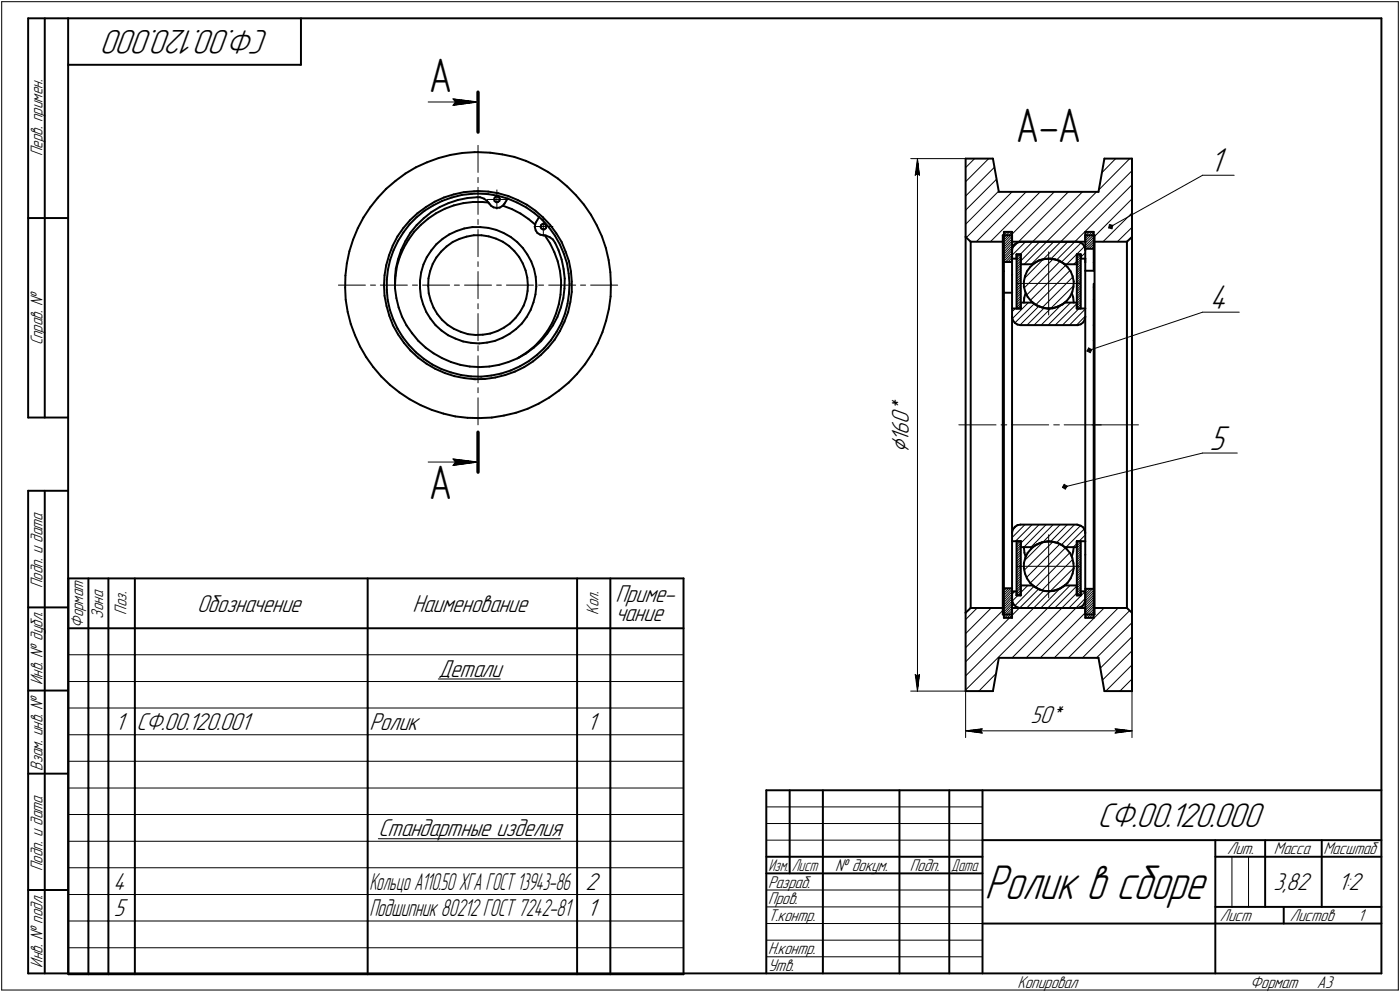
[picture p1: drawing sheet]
<svg xmlns="http://www.w3.org/2000/svg" width="421mm" height="298mm" viewBox="0 0 421 298" stroke-linecap="round" stroke-linejoin="round" font-family="sans-serif">
<defs><g id="words">
<text font-size="15.4" x="296.1" y="270.1">Ролик в сборе</text>
<g font-size="14.6">
<text x="128.9" y="27.6">А</text>
<text x="305.5" y="42.6">А-А</text>
<text x="128.9" y="150.1">А</text>
</g>
<g font-size="10.9">
<text x="80.9" y="9" transform="rotate(-180 80.9 9)">СФ.00.120.000</text>
<text x="363.7" y="51.7">1</text>
<text x="363.7" y="92.8">4</text>
<text x="363.7" y="135.1">5</text>
<text x="330.1" y="248.5">СФ.00.120.000</text>
</g>
<text font-size="8.5" x="273.3" y="136.1" transform="rotate(-90 273.3 136.1)">Ç</text>
<g font-size="7.8">
<text x="273.3" y="124.2" transform="rotate(-90 273.3 124.2)">*</text>
<text x="273.3" y="130.6" transform="rotate(-90 273.3 130.6)">6</text>
<text x="273.3" y="127.4" transform="rotate(-90 273.3 127.4)">0</text>
<text x="273.3" y="132.7" transform="rotate(-90 273.3 132.7)">1</text>
<text x="59.3" y="183.8">Обозначение</text>
<text x="124.1" y="183.8">Наименование</text>
<text x="185.1" y="180.9">Приме-</text>
<text x="185.1" y="186.8">чание</text>
<text x="131.8" y="203.3">Детали</text>
<text x="34.6" y="219.3">1</text>
<text x="41.1" y="219.3">СФ.00.120.001</text>
<text x="111.1" y="219.3">Ролик</text>
<text x="176.6" y="219.3">1</text>
<text x="309.9" y="217.1">50*</text>
<text x="113.8" y="251.3">Стандартные изделия</text>
<text x="34.1" y="267.3">4</text>
<text x="176.1" y="267.3">2</text>
<text x="383" y="267.5">3,82</text>
<text x="402.4" y="267.5">1:2</text>
<text x="34.3" y="275.3">5</text>
<text x="176.6" y="275.3">1</text>
</g>
<text font-size="7.6" x="111.1" y="275.3">Подшипник 80212 ГОСТ 7242-81</text>
<text font-size="7.5" x="111.1" y="267.3">Кольцо A110.50 ХГА ГОСТ 13943-86</text>
<g font-size="5.4">
<text x="12.8" y="46.9" transform="rotate(-90 12.8 46.9)">Перв. примен.</text>
<text x="12.8" y="103.8" transform="rotate(-90 12.8 103.8)">Справ. №</text>
<text x="12.8" y="176.7" transform="rotate(-90 12.8 176.7)">Подп. и дата</text>
<text x="31" y="185.9" transform="rotate(-90 31 185.9)">Зона</text>
<text x="38" y="184.7" transform="rotate(-90 38 184.7)">Поз.</text>
<text x="180" y="184.7" transform="rotate(-90 180 184.7)">Кол.</text>
<text x="25" y="188.8" transform="rotate(-90 25 188.8)">Формат</text>
<text x="12.8" y="205.8" transform="rotate(-90 12.8 205.8)">Инв. № дубл.</text>
<text x="12.8" y="231.6" transform="rotate(-90 12.8 231.6)">Взам. инв. №</text>
<text x="369.1" y="256.8">Лит.</text>
<text x="383.1" y="256.8">Масса</text>
<text x="398" y="256.8">Масштаб</text>
<text x="12.8" y="261.7" transform="rotate(-90 12.8 261.7)">Подп. и дата</text>
<text x="251.2" y="261.8">№ докум.</text>
<text x="273.6" y="261.8">Подп.</text>
<text x="231" y="266.8">Разраб.</text>
<text x="231" y="271.8">Пров.</text>
<text x="231" y="276.8">Т.контр.</text>
<text x="366.9" y="276.8">Лист</text>
<text x="387.9" y="276.8">Листов</text>
<text x="408.4" y="276.8">1</text>
<text x="231" y="286.8">Н.контр.</text>
<text x="12.8" y="290.8" transform="rotate(-90 12.8 290.8)">Инв. № подл.</text>
<text x="231" y="291.8">Утв.</text>
<text x="306" y="296.8">Копировал</text>
<text x="376" y="296.8">Формат</text>
<text x="396" y="296.8">A3</text>
</g>
<g font-size="5.3">
<text x="231.1" y="261.8">Изм.</text>
<text x="238.1" y="261.8">Лист</text>
<text x="286.1" y="261.8">Дата</text>
</g>
</g></defs>
<g fill="none" stroke="#000" stroke-width=".59">
<path d="M8.5 5.5v120zM8.5 5.5h12zM13.5 5.5v120zM20.5 5.5v287zM20.5 5.5h395zM20.5 19.5h70zM90.5 5.5v14zM415.5 5.5v287zM113.6 59.4l-2.3 2.9zM116.2 56.7l-2.6 2.7zM116.2 56.7l2.8-2.3zM119 54.4l2.9-2.2z"/>
<path d="M121.9 52.2l3.2-1.9zM125.1 50.3l3.3-1.5zM128.4 48.8l3.5-1.3zM131.9 47.5l3.6-.9zM133.5 59.4l3-1zM135.5 46.6l3.5-.6zM135.9 59.4l3-.8zM136.5 58.4l3-.7zM138.9 58.6l3-.3zM139 46l3.7-.3zM139.5 57.7l3.1-.2zM140.5 59.5l3-.2z"/>
<path d="M141.9 58.3l1.9-.1zM142.6 57.5l1.2-.1zM142.7 45.7h1.1zM143.5 59.3h.9zM143.8 45.7l3.6 .2zM143.8 57.4l3 .2zM143.8 58.2l3 .1zM144.4 59.3l1.1 .4zM145.5 59.7l1 .7zM146.8 57.6l3.1 .5zM146.8 58.3l3 .5zM147.4 45.9l3.6 .5z"/>
<path d="M148.6 59.9l.2 .6zM148.8 59.4l-.2 .5zM149.1 59.1h.6zM149.1 59.1l-.3 .3zM149.7 59.1l.4 .3zM149.8 58.8l2.9 .9zM149.9 58.1l3 .8zM150.1 59.4l.3 .5zM150.4 59.9l-.2 .5zM151 46.4l3.7 .8zM152.7 59.7l-1 1.5zM152.7 59.7l2.8 1.2z"/>
<path d="M152.9 58.9l2.8 1.2zM154.7 47.2l3.5 1.1zM158.2 48.3l3.3 1.6zM161.5 49.9l3.3 1.7zM164.8 51.6l3 2.1zM167.8 53.7l2.8 2.3zM170.6 56l2.6 2.7zM173.2 58.7l2.4 2.8zM290.4 47.7v23.5zM290.4 47.7h8.2zM298.6 47.7l1.8 10zM300.4 57.7h30z"/>
<path d="M332.1 47.7h8.3zM332.1 47.7l-1.7 10zM340.4 47.7v23.5zM8.5 65.5h12zM104.3 79.2l-.4 3.6zM105.1 75.5l-.8 3.7zM106.2 72.1l-1.1 3.4zM107.6 68.6l-1.4 3.5zM109.3 65.4l-1.7 3.2zM111.3 62.3l-2 3.1zM116.2 79.7l-.5 3zM117 76.7l-.8 3z"/>
<path d="M117.3 78.1l-.6 2.9zM118.1 73.8l-1.1 2.9zM118.4 75.2l-1.1 2.9zM119.5 71l-1.4 2.8zM119.7 72.4l-1.3 2.8zM119.7 77.9l-.7 2.9zM120.2 77.2l-.8 2.8zM120.6 75.1l-.9 2.8zM121.3 68.5l-1.8 2.5zM121.3 69.8l-1.6 2.6zM121.4 74.5l-1.2 2.7zM121.9 72.5l-1.3 2.6z"/>
<path d="M122.9 72.1l-1.5 2.4zM123.2 67.4l-1.9 2.4zM123.2 67.4l2.1-2.1zM123.4 66.1l-2.1 2.4zM123.4 66.1l2.2-2zM123.4 69.9l-1.5 2.6zM124.5 69.7l-1.6 2.4zM125.3 65.3l2.4-2zM125.3 67.6l2.1-2zM125.3 67.6l-1.9 2.3zM125.6 64.1l2.5-1.9zM126.6 67.6l-2.1 2.1z"/>
<path d="M126.6 67.6l2.2-1.9zM127.3 79.5l-.6 2.4zM127.4 65.6l2.3-1.8zM127.7 63.3l2.6-1.6zM128.1 62.2l2.6-1.6zM128.4 77.3l-1.1 2.2zM128.8 65.7l2.3-1.6zM129.7 63.8l2.5-1.6zM129.7 75.3l-1.3 2zM130.1 79.3l-.7 2.1zM130.3 61.7l2.7-1.3zM130.7 60.6l2.8-1.2z"/>
<path d="M131.1 64.1l2.7-1.4zM131.2 77.4l-1.1 1.9zM131.2 73.4l1.9-1.6zM131.2 73.4l-1.5 1.9zM132.2 62.2l2.7-1.2zM132.7 75.6l1.6-1.5zM132.7 75.6l-1.5 1.8zM133 60.4l2.9-1zM133.1 71.8l2-1.4zM133.8 62.7l2.7-1zM134.3 74.1l1.8-1.4zM134.9 61l2.8-.9z"/>
<path d="M135.1 70.4l2.2-1zM136.1 72.7l2.1-.9zM136.5 61.7l2.9-.7zM137.3 69.4l2.3-.7zM137.7 60.1l2.8-.6zM138.2 71.8l2.1-.7zM139.4 61l2.8-.3zM139.6 68.7l2.5-.5zM140.3 71.1l2.2-.4zM142.1 68.2h2.3zM142.2 60.7h2.9zM142.5 70.7h2.3z"/>
<path d="M144.4 68.2l2.5 .3zM144.8 70.7l2.2 .3zM145.1 60.7l1.9 .2zM146.5 60.4l.7 .9zM146.9 68.5l2.4 .6zM147 71l2.2 .7zM147.2 61.3l.5 .5zM147.7 61.8l.7 .5zM148.4 62.3l1 .2zM148.8 60.5l.5 .3zM149.2 71.7l2 .9zM149.3 60.8l.5-.1z"/>
<path d="M149.3 69.1l2.2 .9zM149.4 62.5l.9-.1zM149.8 60.7l.4-.3zM150.3 62.4l.8-.5zM151.2 61.8l2.7 1zM151.2 72.6l1.9 1.3zM151.5 70l2.1 1.2zM151.7 61.2l-.6 .7zM153.1 73.9l1.6 1.5zM153.6 71.2l1.9 1.5zM153.9 62.8l2.6 1.4zM154.7 75.4l1.4 1.8z"/>
<path d="M155.5 60.9l2.7 1.4zM155.5 72.7l1.7 1.8zM155.7 60.1l2.8 1.5zM156.1 77.2l1.1 2zM156.5 64.2l2.4 1.6zM157.2 79.2l.9 2.1zM157.2 74.5l1.4 2zM158.2 62.3l2.6 1.8zM158.5 61.6l2.5 1.7zM158.6 76.5l1.2 2.1zM158.9 65.8l2.1 1.7zM159.8 78.6l.8 2.3z"/>
<path d="M160.8 64.1l2.3 1.9zM160.9 68.3l.2 1zM161 67.4l-.1 .9zM161 63.3l2.3 2.1zM161.1 69.3l.5 .7zM161.2 66.8l-.2 .6zM161.6 70l.9 .5zM162.1 65.2l-.9 1.6zM162.5 70.5l.8 .2zM162.6 68.2l.2 .5zM162.7 67.6l-.1 .6zM162.7 67.6l.5-.3z"/>
<path d="M162.8 68.7l.4 .2zM163.1 66l2 2.3zM163.2 67.3l.5-.1zM163.2 68.9h.5zM163.3 65.4l2.1 2.2zM163.3 70.7l.9 .1zM163.7 67.2l.4 .4zM163.7 68.9l.5-.3zM163.8 70.7l1.6 2.5zM164.1 67.6l.2 .5zM164.2 70.8l1.2 .5zM164.3 68.1l-.1 .5z"/>
<path d="M165.1 68.3l1.8 2.5zM165.4 71.3l.9 .7zM165.4 73.2l1.3 2.6zM165.4 67.6l1.9 2.5zM166.3 72l.7 1zM166.7 75.8l1 2.7zM166.9 70.8l1.5 2.7zM167 73l1 2.2zM167.3 70.1l1.6 2.6zM167.7 78.5l.7 2.9zM168 75.2l.9 2.8zM168.4 73.5l1.2 2.8z"/>
<path d="M168.9 72.7l1.2 2.9zM168.9 78l.6 2.9zM169.6 76.3l.9 2.9zM170.1 75.6l1 2.9zM170.5 79.2l.5 3zM171.1 78.5l.6 3zM175.6 61.5l2.1 3zM177.7 64.5l1.8 3.2zM179.5 67.7l1.5 3.3zM181 71l1.2 3.5zM182.2 74.5l.8 3.6zM183 78.1l.6 3.7z"/>
<path d="M290.4 71.2l1.5 1.4zM290.4 71.2v112.9zM291.9 72.6h9.7zM291.9 72.6v110.1zM301.6 70.7v1.9zM301.6 70.7h2.8zM301.6 72.6v110.1zM301.9 78.7h2.5zM301.9 69.7v9zM301.9 69.7h2.5zM301.9 78.7v2.8zM304.4 72.6h22z"/>
<path d="M304.4 69.7v9zM304.4 77.7h1.3zM304.4 75.2v2.5zM304.4 78.7v3.9zM304.4 70.7v1.9zM304.5 74.3l-.1 .9zM305.1 73.5l-.6 .8zM305.1 73.5l.7-.5zM305.7 76.5h1.3zM305.7 76.5v16.2zM305.7 76.5v1.2zM305.8 73l.9-.3z"/>
<path d="M306.7 72.7l.2-.1zM306.9 72.6h17zM307 76.5v16.2zM307 76.5v2.9zM307 79.4h3.6zM310.6 79.4l.7-.5zM311 79.2l1.3-.9zM311.3 78.9l1.5-.8zM312.3 78.3l1.6-.4zM312.8 78.1l1.5-.3zM313.9 77.9l1.5-.2zM314.3 77.8l1.6-.1z"/>
<path d="M315.4 77.7l1.6 .2zM315.9 77.7l1.5 .3zM317 77.9l1.5 .4zM317.4 78l1.5 .6zM318.5 78.3l1.4 .9zM318.9 78.6l1.3 .8zM319.9 79.2l1.2 1.1zM320.2 79.4h3.6zM323.8 76.5v16.2zM323.8 76.5h1.2zM323.8 76.5v2.9zM323.9 72.6l.9 .2z"/>
<path d="M324.8 72.8l.8 .5zM325 76.5v16.2zM325 77.7h1.4zM325 76.5v1.2zM325.6 73.3l.5 .8zM326.1 74.1l.3 .8zM326.4 70.7h2.8zM326.4 75.2v2.5zM326.4 74.9v.3zM326.4 77.7v1.1zM326.4 70.7v1.9zM326.4 69.7v5.1z"/>
<path d="M326.4 69.7h2.5zM326.4 74.8h2.5zM326.4 74.8v.4zM326.4 78.8v2.6zM328.9 69.7v5.1zM328.9 78.8v2.6zM328.9 74.8v4zM329.2 70.7v1.9zM329.2 72.6h9.7zM329.2 72.6v110.1zM338.9 72.6l1.5-1.4zM338.9 72.6v110.1z"/>
<path d="M340.4 71.2v112.9zM103.8 86.4l.2 3.7zM103.9 82.8l-.1 3.6zM104 90.1l.6 3.6zM104.6 93.7l.9 3.7zM105.5 97.4l1.3 3.4zM115.5 85.8l.2 3.1zM115.7 88.9l.5 3zM115.7 82.7l-.2 3.1zM116.2 91.9l.9 3zM116.3 87.1l.3 3zM116.3 84.1v3z"/>
<path d="M116.6 90.1l.7 3zM116.7 81l-.4 3.1zM117.1 94.9l1.1 2.9zM117.3 93.1l1 2.9zM118.2 97.8l1.5 2.7zM118.3 96l1.2 2.7zM118.8 83.7v2.9zM118.8 86.6l.4 3zM119 82.9l-.2 2.9zM119 80.8l-.2 2.9zM119.2 89.6l.7 2.8zM119.4 80l-.4 2.9z"/>
<path d="M119.5 98.7l1.7 2.6zM119.9 92.4l1 2.8zM120.9 95.2l1.4 2.6zM122.3 97.8l1.7 2.4zM126.3 84.2v2.5zM126.3 86.7l.3 2.5zM126.6 89.2l.7 2.2zM126.7 81.9l-.4 2.3zM127.3 91.4l.9 2.3zM128.2 93.7l1.3 2.1zM128.8 85.9l.1 2.2zM128.9 83.7l-.1 2.2z"/>
<path d="M128.9 88.1l.6 2.2zM129.4 81.4l-.5 2.3zM129.5 95.8l1.5 1.9zM129.5 90.3l.9 2.2zM130.4 92.5l1.1 1.8zM131 97.7l1.8 1.6zM131.5 94.3l1.4 1.8zM132.8 99.3l2 1.5zM132.9 96.1l1.7 1.5zM134.6 97.6l1.9 1.2zM136.5 98.8l2.1 .9zM138.6 99.7l2.1 .7z"/>
<path d="M149.6 99.5l2-1zM151.6 98.5l1.8-1.3zM153.4 97.2l1.6-1.6zM155.2 98.9l1.8-1.7zM156.4 93.8l-1.4 1.8zM157.5 91.9l-1.1 1.9zM158.1 81.3l.5 2.2zM158.2 89.7l-.7 2.2zM158.4 95.2l-1.4 2zM158.6 83.5l.1 2.2zM158.7 87.5l-.5 2.2zM158.7 85.7v1.8z"/>
<path d="M159.6 93.1l-1.2 2.1zM160.4 90.8l-.8 2.3zM160.6 80.9l.5 2.3zM161 88.5l-.6 2.3zM161.1 83.2l.2 2.5zM161.3 86.1l-.3 2.4zM161.3 85.7v.4zM164.7 99.4l-1.8 2.4zM166.1 96.9l-1.4 2.5zM166.3 97.8l-1.7 2.4zM167.2 94.2l-1.1 2.7zM167.4 99.7l-1.7 2.6z"/>
<path d="M167.6 95.2l-1.3 2.6zM168.1 91.4l-.9 2.8zM168.4 81.4l.3 2.8zM168.4 99.5l-1.6 2.6zM168.6 88.6l-.5 2.8zM168.7 92.5l-1.1 2.7zM168.7 85.7l-.1 2.9zM168.7 84.2v1.5zM168.8 97.1l-1.4 2.6zM169.4 89.6l-.7 2.9zM169.5 80.9l.3 2.8zM169.8 96.7l-1.4 2.8z"/>
<path d="M169.8 86.7l-.4 2.9zM169.8 83.7v3zM169.9 94.2l-1.1 2.9zM170.7 91.3l-.8 2.9zM170.9 93.8l-1.1 2.9zM171 82.2l.3 3.1zM171.1 88.3l-.4 3zM171.3 85.3l-.2 3zM171.5 90.8l-.6 3zM171.7 81.5l.3 3.1zM172 84.6v3.1zM172 87.7l-.5 3.1z"/>
<path d="M181.2 99.8l-1.5 3.4zM182.3 96.4l-1.1 3.4zM183.1 92.8l-.8 3.6zM183.6 81.8l.1 3.6zM183.6 89.1l-.5 3.7zM183.7 85.4l-.1 3.7zM301.9 90.2v86.6zM301.9 88v2.2zM301.9 81.5v6.5zM301.9 88h2.5zM304.4 82.6v5.4zM304.4 88v4.7z"/>
<path d="M304.4 92.7v2.5zM304.4 95.4l.2 .9zM304.4 95.2v.2zM304.4 92.7h2.6zM304.4 95.2v65zM304.6 96.3l.6 .7zM305.2 97l.8 .5zM305.7 92.7h1.3zM306 97.5l.9 .2zM306.9 97.7h17zM307 90.9h3.6zM307 90.9v1.8z"/>
<path d="M307.9 90.8h.1M307.9 84.6v1.6zM307.9 86.2l.5 1.5zM308 89.6l-.1 1.2zM308.3 83l-.4 1.6zM308.4 87.7l.6 1.5zM308.4 88.1l-.4 1.5zM308.9 81.5l-.6 1.5zM309 89.2l1 1.2zM309.8 80.3l1.2-1.1zM309.8 80.3l-.9 1.2zM310 90.4l1.2 1z"/>
<path d="M310.6 90.9l1.3 1zM311.2 91.4l1.5 .7zM311.9 91.9l1.5 .5zM312.7 92.1l1.5 .5zM313.4 92.4l1.6 .3zM314.2 92.6l1.2 .1zM315 92.7l1.6-.1zM315.4 92.7l1.3-.1zM316.6 92.6l1.5-.4zM316.7 92.6l1.5-.5zM318.1 92.2l1.4-.8zM318.2 92.1l1.4-.7z"/>
<path d="M319.5 91.4l.7-.5zM319.6 91.4l1.2-1zM320.2 90.9h3.6zM321.1 80.3l.9 1.2zM321.8 89.2l-1 1.2zM322 81.5l.6 1.5zM322.3 88.1l.4 1.2zM322.5 87.7l-.7 1.5zM322.6 83l.3 1.6zM322.7 89.3l.2 1.6zM322.8 86.2l-.3 1.5zM322.9 84.6l-.1 1.6z"/>
<path d="M323.8 92.7h1.2zM323.8 90.9v1.8zM323.8 92.7h2.6zM323.9 97.7h.3zM324.2 97.7l.8-.2zM325 97.5l.8-.6zM326.2 96.1l-.4 .8zM326.4 81.4v11.3zM326.4 81.4h2.5zM326.4 95.2l-.2 .9zM326.4 92.7v2.5zM326.4 95.2v65z"/>
<path d="M328.9 86.3v3.6zM328.9 97.7v4.6zM328.9 89.9v7.8zM328.9 85.3v1zM106.8 100.8l1.5 3.3zM108.3 104.1l1.9 3.3zM110.2 107.4l2.1 2.9zM112.3 110.3l2.3 2.8zM114.6 113.1l2.7 2.6zM117.3 115.7l2.8 2.2zM119.7 100.5l1.8 2.5zM120.1 117.9l3.1 2.1z"/>
<path d="M121.2 101.3l1.8 2.4zM121.5 103l1.9 2.3zM123 103.7l2.1 2.2zM123.2 120l3.3 1.8zM123.4 105.3l2.3 2.1zM124 100.2l1.8 2.2zM125.1 105.9l2.4 2zM125.7 107.4l2.6 1.9zM125.8 102.4l2.2 2.1zM127.5 107.9l2.5 1.7zM128 104.5l2.4 1.7zM128.3 109.3l2.6 1.5z"/>
<path d="M130 109.6l2.8 1.3zM130.4 106.2l2.5 1.4zM130.9 110.8l2.9 1.3zM132.8 110.9l2.8 1zM132.9 107.6l2.7 1.2zM133.8 112.1l2.9 .9zM134.8 100.8l2.2 1zM135.6 111.9l3 .8zM135.6 108.8l2.8 .8zM136.7 113l3 .6zM137 101.8l2.3 .8zM138.4 109.6l2.9 .6z"/>
<path d="M138.6 112.7l3 .4zM139.3 102.6l2.3 .4zM139.7 113.6l3.1 .4zM140.7 100.4l2.3 .3zM141.3 110.2l3 .1zM141.6 113.1l3.1 .1zM141.6 103l2.5 .2zM142.8 114l3.1-.1zM143 100.7l2.2-.1zM144.1 103.2l2.4-.2zM144.3 110.3l2.9-.1zM144.7 113.2l3-.3z"/>
<path d="M145.2 100.6l2.2-.4zM145.9 113.9l3-.4zM146.5 103l2.3-.6zM147.2 110.2l2.9-.6zM147.4 100.2l2.2-.7zM147.7 112.9l3-.6zM148.8 102.4l2.3-.9zM148.9 113.5l3.1-.8zM150.1 109.6l2.8-.8zM150.7 112.3l2.9-1zM151.1 101.5l2.1-1.2zM152 112.7l2.9-1z"/>
<path d="M152.9 108.8l2.7-1.1zM153.2 100.3l2-1.4zM153.6 111.3l2.8-1.2zM154.9 111.7l2.7-1.4zM155.6 107.7l2.6-1.4zM155.9 107.5l.3-.1zM156.2 107.4l2.5-1.7zM156.4 110.1l2.6-1.6zM157.6 110.3l2.7-1.7zM158.2 106.3l2.3-1.8zM158.7 105.7l2.3-1.8zM159 108.5l2.5-1.8z"/>
<path d="M160.3 108.6l2.3-1.9zM160.5 104.5l2.2-2zM161.5 106.7l2.2-2.1zM162.9 101.8l-1.9 2.1zM164.6 100.2l-1.9 2.3zM164.8 104.5l-2.2 2.2zM165.2 119.5l2.9-2.2zM165.7 102.3l-2 2.3zM166.8 102.1l-2 2.4zM168.1 117.3l2.9-2.3zM173.6 112.4l-2.6 2.6zM175.9 109.5l-2.3 2.9z"/>
<path d="M178 106.4l-2.1 3.1zM179.7 103.2l-1.7 3.2zM328.9 102.3v74.7zM8.5 125.5h12zM126.5 121.8l3.4 1.4zM129.9 123.2l3.4 1.1zM133.3 124.3l3.6 .8zM136.9 125.1l3.7 .5zM140.6 125.6h3.7zM144.3 125.6l3.6-.1zM147.9 125.5l3.7-.6zM151.6 124.9l3.6-.9z"/>
<path d="M155.2 124l3.5-1.1zM158.7 122.9l3.3-1.6zM162 121.3l3.2-1.8zM8.5 147.5v145zM8.5 147.5h12zM13.5 147.5v145zM304.4 159.9v.3zM304.6 159.1l-.2 .8zM305.2 158.3l.8-.5zM305.2 158.3l-.6 .8zM306 157.8l.9-.2zM306.9 157.6h17z"/>
<path d="M323.9 157.6l.3 .1zM324.2 157.7l.8 .3zM325 158l.8 .5zM325.8 158.5l.4 .8zM326.2 159.3l.2 .9zM20.6 173.8v119zM20.6 173.8h185zM26.6 173.8v15zM32.6 173.8v15zM40.6 173.8v15zM110.6 173.8v15zM173.6 173.8v15z"/>
<path d="M183.6 173.8v15zM205.6 173.8v119zM301.9 176.8v8.9zM301.9 176.8h2.5zM304.4 176.8v8.9zM304.4 162.6v14.2zM304.4 177.7v2.5zM304.4 177.7h1.3zM304.4 162.6h2.6zM304.4 160.2v2.4zM305.7 162.6v16.3zM305.7 178.9h1.3z"/>
<path d="M305.7 162.6h1.3zM305.7 177.7v1.2zM307 162.6v16.3zM307 175.9h3.6zM307 175.9v3zM307 164.4h3.6zM307 162.6v1.8zM307.9 170.8l.4 1.6zM307.9 169.2v1.6zM307.9 164.5l.2 1.6zM307.9 164.4h.1M308.1 166.1l.3 1.2z"/>
<path d="M308.3 172.4l.6 1.4zM308.4 167.6l-.5 1.6zM308.9 173.8l.9 1.4zM309 166.2l-.6 1.4zM309.8 175.2l1.2 1zM310 165l-1 1.2zM310 165l1.2-1.1zM310.6 175.9l.7 .5zM310.6 164.4l1.3-.8zM311 176.2l1.3 .8zM311.2 163.9l1.5-.7zM311.3 176.4l1.5 .8z"/>
<path d="M311.9 163.6l1.5-.6zM312.3 177l1.6 .5zM312.7 163.2l1.5-.4zM312.8 177.2l1.5 .4zM313.4 163l1.6-.3zM313.9 177.5l1.5 .2zM314.2 162.8l1.2-.2zM314.3 177.6h1.6zM315 162.7l1.6 .1zM315.4 177.7l1.6-.2zM315.4 162.6l1.3 .2zM315.9 177.6l1.5-.2z"/>
<path d="M316.6 162.8l1.5 .4zM316.7 162.8l1.5 .4zM317 177.5l1.5-.5zM317.4 177.4l1.5-.6zM318.1 163.2l1.4 .7zM318.2 163.2l1.4 .7zM318.5 177l1.4-.8zM318.9 176.8l1.3-.9zM319.5 163.9l.7 .5zM319.6 163.9l1.2 1.1zM319.9 176.2l1.2-1zM320.2 175.9h3.6z"/>
<path d="M320.2 164.4h3.6zM320.8 165l1 1.2zM321.8 166.2l.7 1.4zM322 173.8l-.9 1.4zM322.5 167.6l.3 1.6zM322.6 172.4l-.6 1.4zM322.7 165.8l-.4 1.5zM322.8 169.2l.1 1.6zM322.9 170.8l-.3 1.6zM322.9 164.4l-.2 1.4zM323.8 162.6h1.2zM323.8 162.6v16.3z"/>
<path d="M323.8 178.9h1.2zM323.8 175.9v3zM323.8 162.6v1.8zM323.8 162.6h2.6zM325 162.6v16.3zM325 177.7h1.4zM325 177.7v1.2zM326.4 177.7v2.5zM326.4 162.6v4.1zM326.4 177h2.5zM326.4 177v8.7zM326.4 166.7v10.3z"/>
<path d="M326.4 160.2v2.4zM328.9 177v8.7zM8.5 182.5h12zM20.6 188.8h185zM26.6 188.8v8zM26.6 196.8v8zM32.6 188.8v8zM32.6 196.8v8zM40.6 188.8v8zM40.6 196.8v8zM110.6 188.8v8zM110.6 196.8v8z"/>
<path d="M173.6 188.8v8zM173.6 196.8v8zM183.6 188.8v8zM183.6 196.8v8zM290.4 184.1l1.5-1.4zM290.4 184.1v23.6zM291.9 182.7h9.7zM300.4 197.7h30zM300.4 197.7l-1.8 10zM301.6 182.7v2zM301.6 184.7h2.8zM301.9 185.7h2.5z"/>
<path d="M304.4 182.7h22zM304.4 180.2l.1 .9zM304.4 182.7v2zM304.5 181.1l.6 .8zM305.1 181.9l.7 .6zM305.8 182.5l.9 .2zM306.7 182.7h.2zM306.9 182.7h17zM323.9 182.7l.9-.2zM324.8 182.5l.8-.5zM326.1 181.3l-.5 .7zM326.4 184.7h2.8z"/>
<path d="M326.4 180.4l-.3 .9zM326.4 180.2v.2zM326.4 182.7v2zM326.4 185.7h2.5zM329.2 182.7h9.7zM329.2 182.7v2zM330.4 197.7l1.7 10zM338.9 182.7l1.5 1.4zM340.4 184.1v23.6zM8.5 207.5h12zM26.6 204.8v8zM26.6 212.8v8z"/>
<path d="M32.6 204.8v8zM32.6 212.8v8zM40.6 204.8v8zM40.6 212.8v8zM110.6 204.8v8zM110.6 212.8v8zM173.6 204.8v8zM173.6 212.8v8zM183.6 204.8v8zM183.6 212.8v8zM290.4 207.7h8.2zM332.1 207.7h8.3z"/>
<path d="M8.5 232.5h12zM26.6 220.8v8zM26.6 228.8v8zM26.6 236.8v8zM32.6 220.8v8zM32.6 228.8v8zM32.6 236.8v8zM40.6 220.8v8zM40.6 228.8v8zM40.6 236.8v8zM110.6 220.8v8zM110.6 228.8v8z"/>
<path d="M110.6 236.8v8zM173.6 220.8v8zM173.6 228.8v8zM173.6 236.8v8zM183.6 220.8v8zM183.6 228.8v8zM183.6 236.8v8zM230.5 237.5h185zM230.5 237.5v55zM237.5 237.5v25zM247.5 237.5v55zM270.5 237.5v55z"/>
<path d="M285.5 237.5v55zM295.5 237.5v55zM26.6 244.8v8zM26.6 252.8v8zM32.6 244.8v8zM32.6 252.8v8zM40.6 244.8v8zM40.6 252.8v8zM110.6 244.8v8zM110.6 252.8v8zM173.6 244.8v8zM173.6 252.8v8z"/>
<path d="M183.6 244.8v8zM183.6 252.8v8zM230.5 257.5h65zM295.5 252.5h120zM365.5 252.5v40zM365.5 257.5h15zM380.5 252.5v20zM380.5 257.5h35zM397.5 252.5v20zM8.5 267.5h12zM26.6 260.8v8zM26.6 268.8v8z"/>
<path d="M26.6 276.8v8zM32.6 260.8v8zM32.6 268.8v8zM32.6 276.8v8zM40.6 260.8v8zM40.6 268.8v8zM40.6 276.8v8zM110.6 260.8v8zM110.6 268.8v8zM110.6 276.8v8zM173.6 260.8v8zM173.6 268.8v8z"/>
<path d="M173.6 276.8v8zM183.6 260.8v8zM183.6 268.8v8zM183.6 276.8v8zM230.5 262.5h65zM295.5 277.5h70zM365.5 277.5h50zM365.5 272.5h50zM386.1 272.5v5zM8.5 292.5h12zM20.5 292.5h395zM20.6 292.8h185z"/>
<path d="M26.6 284.8v8zM32.6 284.8v8zM40.6 284.8v8zM110.6 284.8v8zM173.6 284.8v8zM183.6 284.8v8z"/>
</g>
<g fill="none" stroke="#000" stroke-width=".3">
<path d="M.5 .5v297zM.5 .5h420zM420.5 .5v297zM128.8 30.6h15zM136.2 31.7l7.6-1.1zM136.2 29.7l.8 .9zM136.2 29.7l7.6 .9zM137 30.6l-.8 1.1zM143.8 43.7v8.1zM143.8 53.3v1.6zM143.8 56.3v8.1zM146.6 59.9h2.8z"/>
<path d="M149.4 59.9h2.9zM149.4 59.9v2.9zM149.4 57.1v2.8zM273.9 47.7h16.5zM275.3 52.7l.6-.5zM275.9 47.7l.6 5zM275.9 52.2l.6 .5zM275.9 47.7l-.6 5zM275.9 47.7v160zM290.4 58.9l8.7-8.7zM290.4 54.6l6.9-6.9zM290.4 50.4l2.7-2.7z"/>
<path d="M312.8 57.7l-14.9 14.9zM325.5 57.7l-14.9 14.9zM335.5 47.7l-4 4.1zM339.8 47.7l-9.3 9.3zM340.4 59.8l-11.2 11.2zM361.7 52.7h9.5zM143.8 66v1.5zM143.8 69v8.1zM143.8 78.7v1.4zM160.6 68.1h2.8zM163.4 68.1h2.9zM163.4 68.1v2.9z"/>
<path d="M163.4 65.2v2.9zM290.4 67.4l10-10zM290.4 63.2l9.3-9.4zM290.7 71.4l13.7-13.7zM293.6 72.6l15-14.9zM301.9 78.5l2.5-2.5zM301.9 72.8l2.5-2.4zM301.9 72.1l2.5-2.4zM301.9 70.7l1-1zM301.9 70l.4-.3zM303.6 69.7l-1.7 1.8zM304 70.7l13.1-13z"/>
<path d="M304.4 78.1l-.6 .6zM304.4 77.4l-1.3 1.3zM304.4 76.7l-2 2zM304.4 75.3l-2.5 2.5zM304.4 74.6l-2.5 2.5zM304.4 73.9l-2.5 2.5zM304.4 73.2l-2.5 2.5zM304.4 72.5l-2.5 2.4zM304.4 71.8l-2.5 2.5zM304.4 71l-2.5 2.6zM304.4 76.7l4-4.1zM305.7 79.6l1.3-1.2z"/>
<path d="M305.7 78.9l1.3-1.3zM305.7 78.2l1.3-1.2zM305.7 77.5l1.1-1zM305.7 76.8l.4-.3zM305.7 77.5l-.1 .2zM306.2 72.8l-1.7 1.7zM306.3 72.6l15-14.9zM308 79.4l6.8-6.8zM310.1 79.4l6.8-6.8zM310.6 72.6l-3.8 3.9zM312.7 72.6l-5.7 5.8zM313.9 77.8l-5.8 5.9z"/>
<path d="M313.9 77.8l5.1-5.2zM314.8 72.6l15-14.9zM315.4 75.7v9.5zM317.8 78.1l5.5-5.5zM318.9 78.5l-10.1 10.1zM319 72.6l21.4-21.3zM319.3 78.7l5.8-5.7zM320.8 79.4l5.3-5.3zM321.1 72.6l-5 5.1zM322.9 79.4l.9-.9zM323.3 72.6l17.1-17.1zM324.4 76.5l-.6 .6z"/>
<path d="M325 79.4l-1.2 1.2zM325 78.7l-1.2 1.2zM325 78l-1.2 1.2zM325 77.3l-1.2 1.2zM325 76.5l-1.2 1.3zM325 77.3l1.4-1.4zM326.4 74.5l2.5-2.4zM326.4 73.8l2.5-2.5zM326.4 73.1l2.5-2.5zM326.4 72.4l2.5-2.6zM326.4 71.7l2-2zM326.4 71l1.3-1.3z"/>
<path d="M326.4 70.3l.6-.6zM326.8 74.8l2.1-2.1zM327.5 74.8l1.4-1.4zM328.3 74.8l.6-.6zM331.7 72.6l8.7-8.6zM333.4 68.5l1 .2zM333.6 68.3l.7 .2zM333.7 67.5l1 .2zM333.7 67.5l-.3 1zM333.8 68.2l.4 .1zM333.8 67.6l.7 .2zM333.8 67.6l-.2 .7z"/>
<path d="M333.9 67.9l.4 .1zM333.9 67.9l-.1 .3zM334.1 68.1l27.6-15.4zM334.3 68l-.1 .3zM334.3 68l.2-.2zM334.5 67.8l-.2 .7zM334.5 67.8l.2-.1zM334.7 67.7l-.3 1zM336 72.6l4.4-4.3zM101.8 85.7h8.1zM111.4 85.7h1.5zM114.4 85.7h8.1z"/>
<path d="M124 85.7h1.6zM127.1 85.7h8.1zM136.7 85.7h1.5zM139.7 85.7h4.1zM143.8 85.7h4zM143.8 94.2v8.2zM143.8 91.3v1.5zM143.8 85.7v4zM143.8 81.6v4.1zM149.4 85.7h1.4zM152.3 85.7h8.1zM162 85.7h1.5z"/>
<path d="M165 85.7h8.1zM174.6 85.7h1.5zM177.6 85.7h8.2zM304.4 93.6l1-.9zM304.5 95.8l4.8-4.9zM305.2 97l5.9-5.7zM305.7 92.4l1.3-1.3zM305.7 91.6l1.3-1.2zM305.7 90.9l1.3-1.2zM305.7 90.3l1.3-1.3zM305.7 89.5l1.3-1.3zM305.7 88.8l1.3-1.3z"/>
<path d="M305.7 88.1l1.3-1.2zM305.7 87.4l1.3-1.3zM305.7 86.7l1.3-1.3zM305.7 85.9l1.3-1.1zM305.7 85.3l1.3-1.3zM305.7 84.6l1.3-1.3zM305.7 83.8l1.3-1.2zM305.7 83.1l1.3-1.2zM305.7 82.5l1.3-1.3zM305.7 81.7l1.3-1.2zM305.7 81l1.3-1.2zM305.7 80.3l1.3-1.2z"/>
<path d="M305.9 85.2h9.5zM306.1 92.7l.9-.9zM306.7 97.7l5.7-5.7zM306.8 92.7l.2-.2zM307.2 90.9l-.2 .2zM308 86.5l8.7-8.7zM309.9 90.3l10.6-10.6zM311 97.7l5.1-5.1zM313.1 97.7l6-6zM313.4 92.5l9.3-9.3zM314 92.5l-5.1 5.2zM315.4 85.2h9.5z"/>
<path d="M315.4 85.2v9.5zM316.1 92.6l6.8-6.7zM317.3 97.7l6.5-6.4zM319.5 97.7l5-5zM321.8 81.3l-10.3 10.3zM322 90.9l-6.8 6.8zM323.8 88.4l1.2-1.2zM323.8 82.7l1.2-1.2zM325 92.1l-.5 .6zM325 91.4l-1.2 1.2zM325 90.7l-1.2 1.2zM325 90l-1.2 1.3z"/>
<path d="M325 89.3l-1.2 1.2zM325 88.6l-1.2 1.2zM325 87.9l-1.2 1.3zM325 86.4l-1.2 1.3zM325 85.8l-1.2 1.2zM325 85l-1.2 1.3zM325 84.3l-1.2 1.3zM325 83.7l-1.2 1.2zM325 82.9l-1.2 1.3zM325 82.2l-1.2 1.3zM325 80.8l-1.2 1.2zM325 80.1l-1.2 1.3z"/>
<path d="M326.4 95l-2.6 2.7zM326.4 92.9l-4.8 4.8zM361.7 93.8h11zM143.8 119.5v8.2zM143.8 116.5v1.5zM143.8 106.9v8.2zM143.8 103.9v1.5zM326.9 105.5l1 .5zM327.2 105.4l.6 .3zM327.4 105.3l.3 .2zM327.4 104.6l.9 .5zM327.4 104.6l-.5 .9z"/>
<path d="M327.5 104.8l.6 .4zM327.5 104.8l-.3 .6zM327.6 105.1l.2 .1zM327.6 105.1l-.2 .2zM327.7 105.2l34-11.4zM327.8 105.2l-.1 .3zM327.8 105.2h.3zM328.1 105.2l-.3 .5zM328.1 105.2l.2-.1zM328.3 105.1l-.4 .9zM128.8 138.9h15zM136.2 139.9l7.6-1z"/>
<path d="M136.2 137.9l.8 1zM136.2 137.9l7.6 1zM137 138.9l-.8 1zM288.4 127.7h11.2zM301.1 127.7h1.7zM304.2 127.7h11.2zM316.9 127.7h1.7zM320 127.7h11.2zM328.4 127.7h14zM361.7 136.1h10.4zM304.5 159.3l1.5-1.5zM312.5 157.6l-5.5 5.6z"/>
<path d="M314.6 157.6l-6.7 6.8zM316.7 157.6l-6.7 6.8zM318.9 157.6l-5.2 5.3zM319.5 146.5l.9 .5zM319.7 146.4l.7 .3zM320 146.3l.3 .3zM320 145.5l1 .6zM320 145.5l-.5 1zM320.1 146l.4 .2zM320.1 146l-.1 .3zM320.1 145.8l.6 .3zM320.1 145.8l-.4 .6z"/>
<path d="M320.2 146.3l41.5-10.2zM320.5 146.2l-.2 .4zM320.5 146.2l.2-.1zM320.7 146.1l-.3 .6zM320.7 146.1h.3zM321 157.6l-5 5.1zM321 146.1l-.6 .9zM301.9 178.9l2.1-2.1zM301.9 178.2l1.5-1.4zM301.9 177.5l.8-.7zM304.4 179.9l-2.5 2.6zM304.4 179.2l-2.5 2.6z"/>
<path d="M304.4 178.6l-2.5 2.4zM304.4 177.8l-2.5 2.5zM304.4 177.1l-2.5 2.6zM304.4 178.6l.8-.9zM304.4 161.5l3.9-3.9zM305.4 162.6l5-5zM305.7 178.6l1.3-1.2zM305.7 177.9l1.3-1.3zM305.7 177.2l1.3-1.3zM305.7 176.4l1.3-1.1zM305.7 175.8l1.3-1.3zM305.7 175.1l1.3-1.3z"/>
<path d="M305.7 174.3l1.3-1.2zM305.7 173.7l1.3-1.3zM305.7 173l1.3-1.3zM305.7 172.2l1.3-1.2zM305.7 171.5l1.3-1.2zM305.7 170.9l1.3-1.3zM305.7 170.1l1.3-1.2zM305.7 169.4l1.3-1.3zM305.7 168.7l1.3-1.2zM305.7 168l1.3-1.3zM305.7 167.3l1.3-1.3zM305.7 166.6l1.3-1.2z"/>
<path d="M305.7 165.9l1.3-1.3zM305.7 165.2l1.3-1.3zM305.7 164.4l1.3-1.2zM305.7 163.7l1.1-1.1zM305.7 163.1l.5-.5zM305.9 170.2h9.5zM306.2 178.9l.8-.8zM306.8 178.9l.2-.2zM308 171.4l8.7-8.6zM308.1 168.5l5.6-5.6zM308.7 173.6l10.1-10.1zM309.1 175.9l-2.1 2.2z"/>
<path d="M309.9 175.2l10.6-10.6zM311 176.2l-5.8 5.8zM312.3 177l-5.6 5.7zM313.4 177.4l9.2-9.3zM313.9 177.5l-5.1 5.2zM315.4 170.2h9.5zM315.4 170.2v9.5zM315.4 160.7v9.5zM315.9 177.6l7-6.9zM315.9 177.6l-5 5.1zM317.8 163.1l5.4-5.5zM318.8 176.9l-5.8 5.8z"/>
<path d="M319.2 163.7l5.8-5.8zM320.6 164.4l5.5-5.4zM321.7 166.1l-10.3 10.4zM321.8 175.9l-6.7 6.8zM322.7 164.4l1.1-1zM323.8 169l1.2-1.2zM323.8 178.2l-4.4 4.5zM324.5 162.6l-.7 .8zM324.5 162.6l1.9-1.8zM325 178.4l-.5 .5zM325 177.7l-1.2 1.2zM325 177l-1.2 1.2z"/>
<path d="M325 176.3l-1.2 1.2zM325 175.5l-1.2 1.3zM325 174.8l-1.2 1.3zM325 174.2l-1.2 1.2zM325 173.4l-1.2 1.3zM325 172.7l-1.2 1.3zM325 172l-1.2 1.2zM325 171.3l-1.2 1.3zM325 170.6l-1.2 1.3zM325 169.9l-1.2 1.2zM325 169.2l-1.2 1.2zM325 168.5l-1.2 1.3z"/>
<path d="M325 167l-1.2 1.3zM325 166.4l-1.2 1.2zM325 165.7l-1.2 1.2zM325 164.9l-1.2 1.3zM325 164.3l-1.2 1.2zM325 163.6l-1.2 1.2zM325 162.8l-1.2 1.3zM326.4 179.8l-2.8 2.9zM326.4 177.7l-4.9 5zM326.4 179.8l2.5-2.4zM326.4 179.2l2.2-2.2zM326.4 178.5l1.5-1.5z"/>
<path d="M326.4 177h.1M327.2 177l-.8 .7zM20.6 196.8h6zM26.6 196.8h6zM32.6 196.8h8zM40.6 196.8h70zM110.6 196.8h63zM173.6 196.8h10zM183.6 196.8h22zM290.4 198.9l16.2-16.2zM290.4 194.6l11.2-11.1zM290.4 190.4l7.7-7.7z"/>
<path d="M290.4 186.2l3.5-3.5zM301.9 185.3l2.5-2.5zM302.2 185.7l2.2-2.2zM303.6 185.7l.8-.8zM304.3 185.7h.1M304.4 197.7l15-15zM304.4 184.1l-1.5 1.6zM304.4 182l-2.5 2.6zM304.4 181.4l-2.5 2.5zM304.4 180.7l-2.5 2.4zM304.5 180.6l1.7-1.7zM308.6 197.7l15-15z"/>
<path d="M312.8 197.7l13.6-13.6zM317.1 197.7l15-15zM317.2 182.7l6.6-6.6zM321.3 197.7l15-15zM325.5 197.7l14.3-14.2zM326.4 185.5l2.5-2.5zM326.4 184.8l2.5-2.5zM326.4 184.1l2.5-2.5zM326.4 183.4l2.5-2.5zM326.4 182.7l2.5-2.5zM326.4 181.9l2.5-2.4zM326.4 181.3l2.5-2.5z"/>
<path d="M326.4 180.6l2.5-2.5zM327 185.7l1.9-2zM327.7 185.7l1.2-1.3zM328.3 185.7l.6-.5zM329.8 197.7l10.6-10.6zM20.6 204.8h6zM20.6 212.8h6zM26.6 204.8h6zM26.6 212.8h6zM32.6 204.8h8zM32.6 212.8h8zM40.6 204.8h70z"/>
<path d="M40.6 212.8h70zM110.6 204.8h63zM110.6 212.8h63zM131.8 204h18.7zM173.6 204.8h10zM173.6 212.8h10zM183.6 204.8h22zM183.6 212.8h22zM273.9 207.7h16.5zM275.3 202.7l.6 5zM275.3 202.7l.6 .5zM275.9 203.2l.6-.5z"/>
<path d="M276.5 202.7l-.6 5zM290.4 207.3l24.7-24.6zM290.4 203.1l20.5-20.4zM290.4 207.7v14zM290.4 219.6l5-.6zM290.4 219.6l5 .7zM290.4 219.6h50zM294.9 219.6l.5 .7zM295.4 219l-.5 .6zM298.6 207.7h.1M299.6 202.4l-5.2 5.3zM331 200.7l9.4-9.4z"/>
<path d="M331.6 204.4l8.8-8.8zM332.6 207.7l7.8-7.9zM335.4 219l.5 .6zM335.4 219l5 .6zM335.9 219.6l-.5 .7zM340.4 204l-3.6 3.7zM340.4 207.7v14zM20.6 220.8h6zM20.6 228.8h6zM20.6 236.8h6zM26.6 220.8h6zM26.6 228.8h6z"/>
<path d="M26.6 236.8h6zM32.6 220.8h8zM32.6 228.8h8zM32.6 236.8h8zM40.6 220.8h70zM40.6 228.8h70zM40.6 236.8h70zM110.6 220.8h63zM110.6 228.8h63zM110.6 236.8h63zM173.6 220.8h10zM173.6 228.8h10z"/>
<path d="M173.6 236.8h10zM183.6 220.8h22zM183.6 228.8h22zM183.6 236.8h22zM335.4 220.3l5-.7zM20.6 244.8h6zM20.6 252.8h6zM26.6 244.8h6zM26.6 252.8h6zM32.6 244.8h8zM32.6 252.8h8zM40.6 244.8h70z"/>
<path d="M40.6 252.8h70zM110.6 244.8h63zM110.6 252.8h63zM113.8 252.1h54.8zM173.6 244.8h10zM173.6 252.8h10zM183.6 244.8h22zM183.6 252.8h22zM230.5 247.5h65zM230.5 252.5h65zM230.5 242.5h65zM370.5 257.5v15z"/>
<path d="M375.5 257.5v15zM20.6 260.8h6zM20.6 268.8h6zM20.6 276.8h6zM26.6 260.8h6zM26.6 268.8h6zM26.6 276.8h6zM32.6 260.8h8zM32.6 268.8h8zM32.6 276.8h8zM40.6 260.8h70zM40.6 268.8h70z"/>
<path d="M40.6 276.8h70zM110.6 260.8h63zM110.6 268.8h63zM110.6 276.8h63zM173.6 260.8h10zM173.6 268.8h10zM173.6 276.8h10zM183.6 260.8h22zM183.6 268.8h22zM183.6 276.8h22zM230.5 267.5h65zM230.5 272.5h65z"/>
<path d="M230.5 277.5h65zM.5 297.5h420zM20.6 284.8h6zM26.6 284.8h6zM32.6 284.8h8zM40.6 284.8h70zM110.6 284.8h63zM173.6 284.8h10zM183.6 284.8h22zM230.5 282.5h65zM230.5 287.5h65z"/>
</g>
<path d="M143.8 27.7v12zM143.8 129.9v12z" fill="none" stroke="#000" stroke-width="1"/>
<g fill="#fff" stroke="#fff" stroke-width=".3">
<path d="M128.9 16.4h7.2zM128.9 16.5h7.2zM128.9 16.6h7.2zM128.9 16.7h7.2zM128.9 16.8h7.2zM128.9 16.8h7.2zM128.9 16.9h7.2zM128.9 17h7.2zM128.9 17.1h7.2zM128.9 17.2h7.2zM128.9 17.3h7.2zM128.9 17.4h7.2zM128.9 17.4h7.2zM128.9 17.5h7.2zM128.9 17.6h7.2zM128.9 17.7h7.2zM128.9 17.8h7.2zM128.9 17.9h7.2zM128.9 17.9h7.2zM128.9 18h7.2zM128.9 18.1h7.2zM128.9 18.2h7.2zM128.9 18.3h7.2zM128.9 18.4h7.2zM128.9 18.5h7.2zM128.9 18.5h7.2zM128.9 18.6h7.2zM128.9 18.7h7.2zM128.9 18.8h7.2zM128.9 18.9h7.2zM128.9 19h7.2zM128.9 19h7.2zM128.9 19.1h7.2zM128.9 19.2h7.2zM128.9 19.3h7.2zM128.9 19.4h7.2zM128.9 19.5h7.2zM128.9 19.6h7.2zM128.9 19.6h7.2zM128.9 19.7h7.2zM128.9 19.8h7.2zM128.9 19.9h7.2zM128.9 20h7.2zM128.9 20.1h7.2zM128.9 20.2h7.2zM128.9 20.2h7.2zM128.9 20.3h7.2zM128.9 20.4h7.2zM128.9 20.5h7.2zM128.9 20.6h7.2zM128.9 20.7h7.2zM128.9 20.7h7.2zM128.9 20.8h7.2zM128.9 20.9h7.2zM128.9 21h7.2zM128.9 21.1h7.2zM128.9 21.2h7.2zM128.9 21.3h7.2zM128.9 21.3h7.2zM128.9 21.4h7.2zM128.9 21.5h7.2zM128.9 21.6h7.2zM128.9 21.7h7.2zM128.9 21.8h7.2zM128.9 21.8h7.2zM128.9 21.9h7.2zM128.9 22h7.2zM128.9 22.1h7.2zM128.9 22.2h7.2zM128.9 22.3h7.2zM128.9 22.4h7.2zM128.9 22.4h7.2zM128.9 22.5h7.2zM128.9 22.6h7.2zM128.9 22.7h7.2zM128.9 22.8h7.2zM128.9 22.9h7.2zM128.9 22.9h7.2zM128.9 23h7.2zM128.9 23.1h7.2zM128.9 23.2h7.2zM128.9 23.3h7.2zM128.9 23.4h7.2zM128.9 23.5h7.2zM128.9 23.5h7.2zM128.9 23.6h7.2zM128.9 23.7h7.2zM128.9 23.8h7.2zM128.9 23.9h7.2zM128.9 24h7.2zM128.9 24h7.2zM128.9 24.1h7.2zM128.9 24.2h7.2zM128.9 24.3h7.2zM128.9 24.4h7.2zM128.9 24.5h7.2zM128.9 24.6h7.2zM128.9 24.6h7.2zM128.9 24.7h7.2zM128.9 24.8h7.2zM128.9 24.9h7.2zM128.9 25h7.2zM128.9 25.1h7.2zM128.9 25.1h7.2zM128.9 25.2h7.2zM128.9 25.3h7.2zM128.9 25.4h7.2zM128.9 25.5h7.2zM128.9 25.6h7.2zM128.9 25.7h7.2zM128.9 25.7h7.2zM128.9 25.8h7.2zM128.9 25.9h7.2zM128.9 26h7.2zM128.9 26.1h7.2zM128.9 26.2h7.2zM128.9 26.2h7.2zM128.9 26.3h7.2zM128.9 26.4h7.2zM128.9 26.5h7.2zM128.9 26.6h7.2zM128.9 26.7h7.2zM128.9 26.8h7.2zM128.9 26.8h7.2zM128.9 26.9h7.2zM128.9 27h7.2zM128.9 27.1h7.2zM128.9 27.2h7.2zM128.9 27.3h7.2zM128.9 27.3h7.2zM128.9 27.4h7.2zM128.9 27.5h7.2zM128.9 27.6h7.2zM128.9 27.7h7.2zM128.9 27.8h7.2zM128.9 27.9h7.2zM128.9 27.9h7.2zM128.9 28h7.2zM128.9 28.1h7.2zM128.9 28.2h7.2zM128.9 28.3h7.2zM128.9 28.4h7.2zM128.9 28.4h7.2zM128.9 28.5h7.2zM128.9 28.6h7.2zM128.9 28.7h7.2zM128.9 28.8h7.2zM128.9 28.9h7.2zM128.9 29h7.2zM128.9 29h7.2zM128.9 29.1h7.2zM128.9 29.2h7.2zM128.9 29.3h7.2zM128.9 29.4h7.2zM128.9 29.5h7.2zM128.9 29.5h7.2zM128.9 29.6h7.2zM128.9 29.7h7.2zM128.9 29.8h7.2zM128.9 29.9h7.2zM128.9 30h7.2zM128.9 30.1h7.2zM128.9 30.1h7.2zM128.9 30.2h7.2zM128.9 30.3h7.2zM128.9 30.4h7.2zM128.9 30.5h7.2zM128.9 30.6h7.2z"/>
<path d="M128.9 138.9h7.2zM128.9 138.9h7.2zM128.9 139h7.2zM128.9 139.1h7.2zM128.9 139.2h7.2zM128.9 139.3h7.2zM128.9 139.4h7.2zM128.9 139.4h7.2zM128.9 139.5h7.2zM128.9 139.6h7.2zM128.9 139.7h7.2zM128.9 139.8h7.2zM128.9 139.9h7.2zM128.9 140h7.2zM128.9 140h7.2zM128.9 140.1h7.2zM128.9 140.2h7.2zM128.9 140.3h7.2zM128.9 140.4h7.2zM128.9 140.5h7.2zM128.9 140.5h7.2zM128.9 140.6h7.2zM128.9 140.7h7.2zM128.9 140.8h7.2zM128.9 140.9h7.2zM128.9 141h7.2zM128.9 141.1h7.2zM128.9 141.1h7.2zM128.9 141.2h7.2zM128.9 141.3h7.2zM128.9 141.4h7.2zM128.9 141.5h7.2zM128.9 141.6h7.2zM128.9 141.6h7.2zM128.9 141.7h7.2zM128.9 141.8h7.2zM128.9 141.9h7.2zM128.9 142h7.2zM128.9 142.1h7.2zM128.9 142.2h7.2zM128.9 142.2h7.2zM128.9 142.3h7.2zM128.9 142.4h7.2zM128.9 142.5h7.2zM128.9 142.6h7.2zM128.9 142.7h7.2zM128.9 142.7h7.2zM128.9 142.8h7.2zM128.9 142.9h7.2zM128.9 143h7.2zM128.9 143.1h7.2zM128.9 143.2h7.2zM128.9 143.3h7.2zM128.9 143.3h7.2zM128.9 143.4h7.2zM128.9 143.5h7.2zM128.9 143.6h7.2zM128.9 143.7h7.2zM128.9 143.8h7.2zM128.9 143.8h7.2zM128.9 143.9h7.2zM128.9 144h7.2zM128.9 144.1h7.2zM128.9 144.2h7.2zM128.9 144.3h7.2zM128.9 144.4h7.2zM128.9 144.4h7.2zM128.9 144.5h7.2zM128.9 144.6h7.2zM128.9 144.7h7.2zM128.9 144.8h7.2zM128.9 144.9h7.2zM128.9 144.9h7.2zM128.9 145h7.2zM128.9 145.1h7.2zM128.9 145.2h7.2zM128.9 145.3h7.2zM128.9 145.4h7.2zM128.9 145.5h7.2zM128.9 145.5h7.2zM128.9 145.6h7.2zM128.9 145.7h7.2zM128.9 145.8h7.2zM128.9 145.9h7.2zM128.9 146h7.2zM128.9 146h7.2zM128.9 146.1h7.2zM128.9 146.2h7.2zM128.9 146.3h7.2zM128.9 146.4h7.2zM128.9 146.5h7.2zM128.9 146.6h7.2zM128.9 146.6h7.2zM128.9 146.7h7.2zM128.9 146.8h7.2zM128.9 146.9h7.2zM128.9 147h7.2zM128.9 147.1h7.2zM128.9 147.2h7.2zM128.9 147.2h7.2zM128.9 147.3h7.2zM128.9 147.4h7.2zM128.9 147.5h7.2zM128.9 147.6h7.2zM128.9 147.7h7.2zM128.9 147.7h7.2zM128.9 147.8h7.2zM128.9 147.9h7.2zM128.9 148h7.2zM128.9 148.1h7.2zM128.9 148.2h7.2zM128.9 148.3h7.2zM128.9 148.3h7.2zM128.9 148.4h7.2zM128.9 148.5h7.2zM128.9 148.6h7.2zM128.9 148.7h7.2zM128.9 148.8h7.2zM128.9 148.8h7.2zM128.9 148.9h7.2zM128.9 149h7.2zM128.9 149.1h7.2zM128.9 149.2h7.2zM128.9 149.3h7.2zM128.9 149.4h7.2zM128.9 149.4h7.2zM128.9 149.5h7.2zM128.9 149.6h7.2zM128.9 149.7h7.2zM128.9 149.8h7.2zM128.9 149.9h7.2zM128.9 149.9h7.2zM128.9 150h7.2zM128.9 150.1h7.2zM128.9 150.2h7.2zM128.9 150.3h7.2zM128.9 150.4h7.2zM128.9 150.5h7.2zM128.9 150.5h7.2zM128.9 150.6h7.2zM128.9 150.7h7.2zM128.9 150.8h7.2zM128.9 150.9h7.2zM128.9 151h7.2zM128.9 151h7.2zM128.9 151.1h7.2zM128.9 151.2h7.2zM128.9 151.3h7.2zM128.9 151.4h7.2zM128.9 151.5h7.2zM128.9 151.6h7.2zM128.9 151.6h7.2zM128.9 151.7h7.2zM128.9 151.8h7.2zM128.9 151.9h7.2zM128.9 152h7.2zM128.9 152.1h7.2zM128.9 152.1h7.2zM128.9 152.2h7.2zM128.9 152.3h7.2zM128.9 152.4h7.2zM128.9 152.5h7.2zM128.9 152.6h7.2zM128.9 152.7h7.2zM128.9 152.7h7.2zM128.9 152.8h7.2zM128.9 152.9h7.2zM128.9 153h7.2zM128.9 153.1h7.2z"/>
<path d="M135.7 29.2h.7zM135.7 29.3h1.3zM135.7 29.4h2zM135.7 29.5h2.6zM135.7 29.5h3.2zM135.7 29.6h3.8zM135.7 29.7h4.4zM135.7 29.8h5.1zM135.7 29.9h5.7zM135.7 30h6.3zM135.7 30.1h6.5zM135.7 30.1h6.8zM135.7 30.2h7zM135.7 30.3h7.2zM135.7 30.4h7.5zM135.7 30.5h7.6zM135.7 30.6h7.9zM135.7 30.6h8.1zM135.7 30.7h7.9zM135.7 30.8h7.7zM135.7 30.9h7.5zM135.7 31h7.3zM135.7 31.1h7.1zM135.7 31.2h6.9zM135.7 31.2h6.7zM135.7 31.3h6.5zM135.7 31.4h6.3zM135.7 31.5h5.7zM135.7 31.6h5.1zM135.7 31.7h4.4zM135.7 31.7h3.8zM135.7 31.8h3.2zM135.7 31.9h2.6zM135.7 32h2zM135.7 32.1h1.3zM135.7 32.2h.7z"/>
<path d="M135.7 137.4h.7zM135.7 137.5h1.3zM135.7 137.6h2zM135.7 137.7h2.6zM135.7 137.8h3.2zM135.7 137.8h3.8zM135.7 137.9h4.4zM135.7 138h5.1zM135.7 138.1h5.7zM135.7 138.2h6.3zM135.7 138.3h6.5zM135.7 138.3h6.8zM135.7 138.4h7zM135.7 138.5h7.2zM135.7 138.6h7.5zM135.7 138.7h7.6zM135.7 138.8h7.9zM135.7 138.9h8.1zM135.7 138.9h7.9zM135.7 139h7.7zM135.7 139.1h7.5zM135.7 139.2h7.3zM135.7 139.3h7.1zM135.7 139.4h6.9zM135.7 139.4h6.7zM135.7 139.5h6.5zM135.7 139.6h6.3zM135.7 139.7h5.7zM135.7 139.8h5.1zM135.7 139.9h4.4zM135.7 140h3.8zM135.7 140h3.2zM135.7 140.1h2.6zM135.7 140.2h2zM135.7 140.3h1.3zM135.7 140.4h.7z"/>
<path d="M305.5 31.4h19.8zM305.5 31.5h19.8zM305.5 31.6h19.8zM305.5 31.7h19.8zM305.5 31.7h19.8zM305.5 31.8h19.8zM305.5 31.9h19.8zM305.5 32h19.8zM305.5 32.1h19.8zM305.5 32.2h19.8zM305.5 32.3h19.8zM305.5 32.3h19.8zM305.5 32.4h19.8zM305.5 32.5h19.8zM305.5 32.6h19.8zM305.5 32.7h19.8zM305.5 32.8h19.8zM305.5 32.9h19.8zM305.5 32.9h19.8zM305.5 33h19.8zM305.5 33.1h19.8zM305.5 33.2h19.8zM305.5 33.3h19.8zM305.5 33.4h19.8zM305.5 33.4h19.8zM305.5 33.5h19.8zM305.5 33.6h19.8zM305.5 33.7h19.8zM305.5 33.8h19.8zM305.5 33.9h19.8zM305.5 34h19.8zM305.5 34h19.8zM305.5 34.1h19.8zM305.5 34.2h19.8zM305.5 34.3h19.8zM305.5 34.4h19.8zM305.5 34.5h19.8zM305.5 34.5h19.8zM305.5 34.6h19.8zM305.5 34.7h19.8zM305.5 34.8h19.8zM305.5 34.9h19.8zM305.5 35h19.8zM305.5 35.1h19.8zM305.5 35.1h19.8zM305.5 35.2h19.8zM305.5 35.3h19.8zM305.5 35.4h19.8zM305.5 35.5h19.8zM305.5 35.6h19.8zM305.5 35.6h19.8zM305.5 35.7h19.8zM305.5 35.8h19.8zM305.5 35.9h19.8zM305.5 36h19.8zM305.5 36.1h19.8zM305.5 36.2h19.8zM305.5 36.2h19.8zM305.5 36.3h19.8zM305.5 36.4h19.8zM305.5 36.5h19.8zM305.5 36.6h19.8zM305.5 36.7h19.8zM305.5 36.7h19.8zM305.5 36.8h19.8zM305.5 36.9h19.8zM305.5 37h19.8zM305.5 37.1h19.8zM305.5 37.2h19.8zM305.5 37.3h19.8zM305.5 37.3h19.8zM305.5 37.4h19.8zM305.5 37.5h19.8zM305.5 37.6h19.8zM305.5 37.7h19.8zM305.5 37.8h19.8zM305.5 37.8h19.8zM305.5 37.9h19.8zM305.5 38h19.8zM305.5 38.1h19.8zM305.5 38.2h19.8zM305.5 38.3h19.8zM305.5 38.4h19.8zM305.5 38.4h19.8zM305.5 38.5h19.8zM305.5 38.6h19.8zM305.5 38.7h19.8zM305.5 38.8h19.8zM305.5 38.9h19.8zM305.5 38.9h19.8zM305.5 39h19.8zM305.5 39.1h19.8zM305.5 39.2h19.8zM305.5 39.3h19.8zM305.5 39.4h19.8zM305.5 39.5h19.8zM305.5 39.5h19.8zM305.5 39.6h19.8zM305.5 39.7h19.8zM305.5 39.8h19.8zM305.5 39.9h19.8zM305.5 40h19.8zM305.5 40h19.8zM305.5 40.1h19.8zM305.5 40.2h19.8zM305.5 40.3h19.8zM305.5 40.4h19.8zM305.5 40.5h19.8zM305.5 40.6h19.8zM305.5 40.6h19.8zM305.5 40.7h19.8zM305.5 40.8h19.8zM305.5 40.9h19.8zM305.5 41h19.8zM305.5 41.1h19.8zM305.5 41.1h19.8zM305.5 41.2h19.8zM305.5 41.3h19.8zM305.5 41.4h19.8zM305.5 41.5h19.8zM305.5 41.6h19.8zM305.5 41.7h19.8zM305.5 41.7h19.8zM305.5 41.8h19.8zM305.5 41.9h19.8zM305.5 42h19.8zM305.5 42.1h19.8zM305.5 42.2h19.8zM305.5 42.2h19.8zM305.5 42.3h19.8zM305.5 42.4h19.8zM305.5 42.5h19.8zM305.5 42.6h19.8zM305.5 42.7h19.8zM305.5 42.8h19.8zM305.5 42.8h19.8zM305.5 42.9h19.8zM305.5 43h19.8zM305.5 43.1h19.8zM305.5 43.2h19.8zM305.5 43.3h19.8zM305.5 43.3h19.8zM305.5 43.4h19.8zM305.5 43.5h19.8zM305.5 43.6h19.8zM305.5 43.7h19.8zM305.5 43.8h19.8zM305.5 43.9h19.8zM305.5 43.9h19.8zM305.5 44h19.8zM305.5 44.1h19.8zM305.5 44.2h19.8zM305.5 44.3h19.8zM305.5 44.4h19.8zM305.5 44.4h19.8zM305.5 44.5h19.8zM305.5 44.6h19.8zM305.5 44.7h19.8zM305.5 44.8h19.8zM305.5 44.9h19.8zM305.5 45h19.8zM305.5 45h19.8zM305.5 45.1h19.8zM305.5 45.2h19.8zM305.5 45.3h19.8zM305.5 45.4h19.8zM305.5 45.5h19.8zM305.5 45.6h19.8zM305.5 45.6h19.8z"/>
<path d="M310 211.5h10.9zM310 211.6h10.9zM310 211.7h10.9zM310 211.8h10.9zM310 211.8h10.9zM310 211.9h10.9zM310 212h10.9zM310 212.1h10.9zM310 212.2h10.9zM310 212.3h10.9zM310 212.3h10.9zM310 212.4h10.9zM310 212.5h10.9zM310 212.6h10.9zM310 212.7h10.9zM310 212.8h10.9zM310 212.9h10.9zM310 212.9h10.9zM310 213h10.9zM310 213.1h10.9zM310 213.2h10.9zM310 213.3h10.9zM310 213.4h10.9zM310 213.4h10.9zM310 213.5h10.9zM310 213.6h10.9zM310 213.7h10.9zM310 213.8h10.9zM310 213.9h10.9zM310 214h10.9zM310 214h10.9zM310 214.1h10.9zM310 214.2h10.9zM310 214.3h10.9zM310 214.4h10.9zM310 214.5h10.9zM310 214.5h10.9zM310 214.6h10.9zM310 214.7h10.9zM310 214.8h10.9zM310 214.9h10.9zM310 215h10.9zM310 215.1h10.9zM310 215.1h10.9zM310 215.2h10.9zM310 215.3h10.9zM310 215.4h10.9zM310 215.5h10.9zM310 215.6h10.9zM310 215.6h10.9zM310 215.7h10.9zM310 215.8h10.9zM310 215.9h10.9zM310 216h10.9zM310 216.1h10.9zM310 216.2h10.9zM310 216.2h10.9zM310 216.3h10.9zM310 216.4h10.9zM310 216.5h10.9zM310 216.6h10.9zM310 216.7h10.9zM310 216.7h10.9zM310 216.8h10.9zM310 216.9h10.9zM310 217h10.9zM310 217.1h10.9zM310 217.2h10.9zM310 217.3h10.9zM310 217.3h10.9zM310 217.4h10.9zM310 217.5h10.9zM310 217.6h10.9zM310 217.7h10.9zM310 217.8h10.9zM310 217.8h10.9zM310 217.9h10.9zM310 218h10.9zM310 218.1h10.9zM310 218.2h10.9zM310 218.3h10.9zM310 218.4h10.9zM310 218.4h10.9zM310 218.5h10.9zM310 218.6h10.9z"/>
<path d="M295.3 218.5h.6zM294.7 218.6h1.2zM294 218.7h1.9zM293.5 218.8h2.4zM292.9 218.9h3zM292.2 218.9h3.7zM292 219h3.9zM291.8 219.1h4.1zM291.6 219.2h4.3zM291.3 219.3h4.6zM291.1 219.4h4.8zM290.9 219.5h5zM290.7 219.5h5.2zM290.4 219.6h5.5zM290.7 219.7h5.2zM290.8 219.8h5.1zM291 219.9h4.9zM291.3 220h4.6zM291.4 220h4.5zM291.6 220.1h4.3zM291.8 220.2h4.1zM292 220.3h3.9zM292.2 220.4h3.7zM292.9 220.5h3zM293.5 220.6h2.4zM294 220.6h1.9zM294.7 220.7h1.2zM295.3 220.8h.6z"/>
<path d="M334.9 218.5h.7zM334.9 218.6h1.3zM334.9 218.7h1.9zM334.9 218.8h2.5zM334.9 218.9h3.1zM334.9 218.9h3.7zM334.9 219h3.9zM334.9 219.1h4.2zM334.9 219.2h4.4zM334.9 219.3h4.6zM334.9 219.4h4.9zM334.9 219.5h5.1zM334.9 219.5h5.4zM334.9 219.6h5.5zM334.9 219.7h5.4zM334.9 219.8h5.2zM334.9 219.9h5zM334.9 220h4.8zM334.9 220h4.5zM334.9 220.1h4.4zM334.9 220.2h4.1zM334.9 220.3h3.9zM334.9 220.4h3.7zM334.9 220.5h3.1zM334.9 220.6h2.5zM334.9 220.6h1.9zM334.9 220.7h1.3zM334.9 220.8h.7z"/>
<path d="M267.6 119.2h7.3zM267.6 119.3h7.3zM267.6 119.4h7.3zM267.6 119.5h7.3zM267.6 119.5h7.3zM267.6 119.6h7.3zM267.6 119.7h7.3zM267.6 119.8h7.3zM267.6 119.9h7.3zM267.6 120h7.3zM267.6 120.1h7.3zM267.6 120.1h7.3zM267.6 120.2h7.3zM267.6 120.3h7.3zM267.6 120.4h7.3zM267.6 120.5h7.3zM267.6 120.6h7.3zM267.6 120.6h7.3zM267.6 120.7h7.3zM267.6 120.8h7.3zM267.6 120.9h7.3zM267.6 121h7.3zM267.6 121.1h7.3zM267.6 121.2h7.3zM267.6 121.2h7.3zM267.6 121.3h7.3zM267.6 121.4h7.3zM267.6 121.5h7.3zM267.6 121.6h7.3zM267.6 121.7h7.3zM267.6 121.8h7.3zM267.6 121.8h7.3zM267.6 121.9h7.3zM267.6 122h7.3zM267.6 122.1h7.3zM267.6 122.2h7.3zM267.6 122.3h7.3zM267.6 122.3h7.3zM267.6 122.4h7.3zM267.6 122.5h7.3zM267.6 122.6h7.3zM267.6 122.7h7.3zM267.6 122.8h7.3zM267.6 122.9h7.3zM267.6 122.9h7.3zM267.6 123h7.3zM267.6 123.1h7.3zM267.6 123.2h7.3zM267.6 123.3h7.3zM267.6 123.4h7.3zM267.6 123.4h7.3zM267.6 123.5h7.3zM267.6 123.6h7.3zM267.6 123.7h7.3zM267.6 123.8h7.3zM267.6 123.9h7.3zM267.6 124h7.3zM267.6 124h7.3zM267.6 124.1h7.3zM267.6 124.2h7.3zM267.6 124.3h7.3zM267.6 124.4h7.3zM267.6 124.5h7.3zM267.6 124.5h7.3zM267.6 124.6h7.3zM267.6 124.7h7.3zM267.6 124.8h7.3zM267.6 124.9h7.3zM267.6 125h7.3zM267.6 125.1h7.3zM267.6 125.1h7.3zM267.6 125.2h7.3zM267.6 125.3h7.3zM267.6 125.4h7.3zM267.6 125.5h7.3zM267.6 125.6h7.3zM267.6 125.6h7.3zM267.6 125.7h7.3zM267.6 125.8h7.3zM267.6 125.9h7.3zM267.6 126h7.3zM267.6 126.1h7.3zM267.6 126.2h7.3zM267.6 126.2h7.3zM267.6 126.3h7.3zM267.6 126.4h7.3zM267.6 126.5h7.3zM267.6 126.6h7.3zM267.6 126.7h7.3zM267.6 126.7h7.3zM267.6 126.8h7.3zM267.6 126.9h7.3zM267.6 127h7.3zM267.6 127.1h7.3zM267.6 127.2h7.3zM267.6 127.3h7.3zM267.6 127.3h7.3zM267.6 127.4h7.3zM267.6 127.5h7.3zM267.6 127.6h7.3zM267.6 127.7h7.3zM267.6 127.8h7.3zM267.6 127.8h7.3zM267.6 127.9h7.3zM267.6 128h7.3zM267.6 128.1h7.3zM267.6 128.2h7.3zM267.6 128.3h7.3zM267.6 128.4h7.3zM267.6 128.4h7.3zM267.6 128.5h7.3zM267.6 128.6h7.3zM267.6 128.7h7.3zM267.6 128.8h7.3zM267.6 128.9h7.3zM267.6 128.9h7.3zM267.6 129h7.3zM267.6 129.1h7.3zM267.6 129.2h7.3zM267.6 129.3h7.3zM267.6 129.4h7.3zM267.6 129.5h7.3zM267.6 129.5h7.3zM267.6 129.6h7.3zM267.6 129.7h7.3zM267.6 129.8h7.3zM267.6 129.9h7.3zM267.6 130h7.3zM267.6 130h7.3zM267.6 130.1h7.3zM267.6 130.2h7.3zM267.6 130.3h7.3zM267.6 130.4h7.3zM267.6 130.5h7.3zM267.6 130.6h7.3zM267.6 130.6h7.3zM267.6 130.7h7.3zM267.6 130.8h7.3zM267.6 130.9h7.3zM267.6 131h7.3zM267.6 131.1h7.3zM267.6 131.1h7.3zM267.6 131.2h7.3zM267.6 131.3h7.3zM267.6 131.4h7.3zM267.6 131.5h7.3zM267.6 131.6h7.3zM267.6 131.7h7.3zM267.6 131.7h7.3zM267.6 131.8h7.3zM267.6 131.9h7.3zM267.6 132h7.3zM267.6 132.1h7.3zM267.6 132.2h7.3zM267.6 132.2h7.3zM267.6 132.3h7.3zM267.6 132.4h7.3zM267.6 132.5h7.3zM267.6 132.6h7.3zM267.6 132.7h7.3zM267.6 132.8h7.3zM267.6 132.8h7.3zM267.6 132.9h7.3zM267.6 133h7.3zM267.6 133.1h7.3zM267.6 133.2h7.3zM267.6 133.3h7.3zM267.6 133.3h7.3zM267.6 133.4h7.3zM267.6 133.5h7.3zM267.6 133.6h7.3zM267.6 133.7h7.3zM267.6 133.8h7.3zM267.6 133.9h7.3zM267.6 133.9h7.3zM267.6 134h7.3zM267.6 134.1h7.3zM267.6 134.2h7.3zM267.6 134.3h7.3zM267.6 134.4h7.3zM267.6 134.5h7.3zM267.6 134.5h7.3zM267.6 134.6h7.3zM267.6 134.7h7.3zM267.6 134.8h7.3zM267.6 134.9h7.3zM267.6 135h7.3zM267.6 135h7.3zM267.6 135.1h7.3zM267.6 135.2h7.3zM267.6 135.3h7.3zM267.6 135.4h7.3zM267.6 135.5h7.3zM267.6 135.6h7.3zM267.6 135.6h7.3zM267.6 135.7h7.3zM267.6 135.8h7.3zM267.6 135.9h7.3zM267.6 136h7.3zM267.6 136.1h7.3z"/>
<path d="M274.7 202.2h2.4zM274.7 202.3h2.4zM274.7 202.4h2.4zM274.7 202.4h2.4zM274.7 202.5h2.4zM274.7 202.6h2.4zM274.7 202.7h2.4zM274.7 202.8h2.4zM274.8 202.9h2.2zM274.8 202.9h2.2zM274.8 203h2.2zM274.8 203.1h2.2zM274.8 203.2h2.2zM274.8 203.3h2.2zM274.8 203.4h2.2zM274.9 203.5h2zM274.9 203.5h2zM274.9 203.6h2zM274.9 203.7h2zM274.9 203.8h2zM274.9 203.9h2zM274.9 204h2zM274.9 204h2zM275 204.1h1.9zM275 204.2h1.9zM275 204.3h1.9zM275 204.4h1.9zM275 204.5h1.9zM275 204.6h1.9zM275 204.6h1.9zM275.1 204.7h1.7zM275.1 204.8h1.7zM275.1 204.9h1.7zM275.1 205h1.7zM275.1 205.1h1.7zM275.1 205.1h1.7zM275.1 205.2h1.7zM275.2 205.3h1.5zM275.2 205.4h1.5zM275.2 205.5h1.5zM275.2 205.6h1.5zM275.2 205.7h1.5zM275.2 205.7h1.5zM275.2 205.8h1.5zM275.2 205.9h1.4zM275.3 206h1.3zM275.3 206.1h1.3zM275.3 206.2h1.2zM275.3 206.2h1.2zM275.4 206.3h1.1zM275.4 206.4h1zM275.4 206.5h1zM275.5 206.6h.9zM275.5 206.7h.9zM275.6 206.8h.8zM275.6 206.8h.7zM275.7 206.9h.6zM275.7 207h.6zM275.7 207.1h.5zM275.8 207.2h.4zM275.8 207.3h.3zM275.8 207.3h.3zM275.8 207.4h.3z"/>
<path d="M275.8 47.9h.3zM275.8 48h.3zM275.8 48.1h.3zM275.8 48.2h.4zM275.7 48.3h.5zM275.7 48.3h.6zM275.7 48.4h.6zM275.6 48.5h.7zM275.6 48.6h.8zM275.5 48.7h.9zM275.5 48.8h.9zM275.4 48.9h1zM275.4 48.9h1zM275.4 49h1.1zM275.3 49.1h1.2zM275.3 49.2h1.2zM275.3 49.3h1.3zM275.3 49.4h1.3zM275.2 49.4h1.4zM275.2 49.5h1.5zM275.2 49.6h1.5zM275.2 49.7h1.5zM275.2 49.8h1.5zM275.2 49.9h1.5zM275.2 50h1.5zM275.2 50h1.5zM275.1 50.1h1.7zM275.1 50.2h1.7zM275.1 50.3h1.7zM275.1 50.4h1.7zM275.1 50.5h1.7zM275.1 50.5h1.7zM275.1 50.6h1.7zM275 50.7h1.9zM275 50.8h1.9zM275 50.9h1.9zM275 51h1.9zM275 51.1h1.9zM275 51.1h1.9zM275 51.2h1.9zM274.9 51.3h2zM274.9 51.4h2zM274.9 51.5h2zM274.9 51.6h2zM274.9 51.6h2zM274.9 51.7h2zM274.9 51.8h2zM274.9 51.9h2zM274.8 52h2.2zM274.8 52.1h2.2zM274.8 52.2h2.2zM274.8 52.2h2.2zM274.8 52.3h2.2zM274.8 52.4h2.2zM274.8 52.5h2.2zM274.7 52.6h2.4zM274.7 52.7h2.4zM274.7 52.7h2.4zM274.7 52.8h2.4zM274.7 52.9h2.4zM274.7 53h2.4zM274.7 53.1h2.4z"/>
<path d="M363.7 43.9h5.5zM363.7 43.9h5.5zM363.7 44h5.5zM363.7 44.1h5.5zM363.7 44.2h5.5zM363.7 44.3h5.5zM363.7 44.4h5.5zM363.7 44.4h5.5zM363.7 44.5h5.5zM363.7 44.6h5.5zM363.7 44.7h5.5zM363.7 44.8h5.5zM363.7 44.9h5.5zM363.7 45h5.5zM363.7 45h5.5zM363.7 45.1h5.5zM363.7 45.2h5.5zM363.7 45.3h5.5zM363.7 45.4h5.5zM363.7 45.5h5.5zM363.7 45.6h5.5zM363.7 45.6h5.5zM363.7 45.7h5.5zM363.7 45.8h5.5zM363.7 45.9h5.5zM363.7 46h5.5zM363.7 46.1h5.5zM363.7 46.1h5.5zM363.7 46.2h5.5zM363.7 46.3h5.5zM363.7 46.4h5.5zM363.7 46.5h5.5zM363.7 46.6h5.5zM363.7 46.7h5.5zM363.7 46.7h5.5zM363.7 46.8h5.5zM363.7 46.9h5.5zM363.7 47h5.5zM363.7 47.1h5.5zM363.7 47.2h5.5zM363.7 47.2h5.5zM363.7 47.3h5.5zM363.7 47.4h5.5zM363.7 47.5h5.5zM363.7 47.6h5.5zM363.7 47.7h5.5zM363.7 47.8h5.5zM363.7 47.8h5.5zM363.7 47.9h5.5zM363.7 48h5.5zM363.7 48.1h5.5zM363.7 48.2h5.5zM363.7 48.3h5.5zM363.7 48.3h5.5zM363.7 48.4h5.5zM363.7 48.5h5.5zM363.7 48.6h5.5zM363.7 48.7h5.5zM363.7 48.8h5.5zM363.7 48.9h5.5zM363.7 48.9h5.5zM363.7 49h5.5zM363.7 49.1h5.5zM363.7 49.2h5.5zM363.7 49.3h5.5zM363.7 49.4h5.5zM363.7 49.4h5.5zM363.7 49.5h5.5zM363.7 49.6h5.5zM363.7 49.7h5.5zM363.7 49.8h5.5zM363.7 49.9h5.5zM363.7 50h5.5zM363.7 50h5.5zM363.7 50.1h5.5zM363.7 50.2h5.5zM363.7 50.3h5.5zM363.7 50.4h5.5zM363.7 50.5h5.5zM363.7 50.5h5.5zM363.7 50.6h5.5zM363.7 50.7h5.5zM363.7 50.8h5.5zM363.7 50.9h5.5zM363.7 51h5.5zM363.7 51.1h5.5zM363.7 51.1h5.5zM363.7 51.2h5.5zM363.7 51.3h5.5zM363.7 51.4h5.5zM363.7 51.5h5.5zM363.7 51.6h5.5zM363.7 51.6h5.5zM363.7 51.7h5.5zM363.7 51.8h5.5zM363.7 51.9h5.5zM363.7 52h5.5zM363.7 52.1h5.5zM363.7 52.2h5.5zM363.7 52.2h5.5zM363.7 52.3h5.5zM363.7 52.4h5.5zM363.7 52.5h5.5zM363.7 52.6h5.5zM363.7 52.7h5.5zM363.7 52.7h5.5zM363.7 52.8h5.5zM363.7 52.9h5.5zM363.7 53h5.5zM363.7 53.1h5.5zM363.7 53.2h5.5zM363.7 53.3h5.5zM363.7 53.3h5.5zM363.7 53.4h5.5zM363.7 53.5h5.5zM363.7 53.6h5.5zM363.7 53.7h5.5zM363.7 53.8h5.5z"/>
<path d="M363.7 84.9h7zM363.7 85h7zM363.7 85.1h7zM363.7 85.2h7zM363.7 85.3h7zM363.7 85.3h7zM363.7 85.4h7zM363.7 85.5h7zM363.7 85.6h7zM363.7 85.7h7zM363.7 85.8h7zM363.7 85.9h7zM363.7 85.9h7zM363.7 86h7zM363.7 86.1h7zM363.7 86.2h7zM363.7 86.3h7zM363.7 86.4h7zM363.7 86.4h7zM363.7 86.5h7zM363.7 86.6h7zM363.7 86.7h7zM363.7 86.8h7zM363.7 86.9h7zM363.7 87h7zM363.7 87h7zM363.7 87.1h7zM363.7 87.2h7zM363.7 87.3h7zM363.7 87.4h7zM363.7 87.5h7zM363.7 87.5h7zM363.7 87.6h7zM363.7 87.7h7zM363.7 87.8h7zM363.7 87.9h7zM363.7 88h7zM363.7 88.1h7zM363.7 88.1h7zM363.7 88.2h7zM363.7 88.3h7zM363.7 88.4h7zM363.7 88.5h7zM363.7 88.6h7zM363.7 88.6h7zM363.7 88.7h7zM363.7 88.8h7zM363.7 88.9h7zM363.7 89h7zM363.7 89.1h7zM363.7 89.2h7zM363.7 89.2h7zM363.7 89.3h7zM363.7 89.4h7zM363.7 89.5h7zM363.7 89.6h7zM363.7 89.7h7zM363.7 89.7h7zM363.7 89.8h7zM363.7 89.9h7zM363.7 90h7zM363.7 90.1h7zM363.7 90.2h7zM363.7 90.3h7zM363.7 90.3h7zM363.7 90.4h7zM363.7 90.5h7zM363.7 90.6h7zM363.7 90.7h7zM363.7 90.8h7zM363.7 90.8h7zM363.7 90.9h7zM363.7 91h7zM363.7 91.1h7zM363.7 91.2h7zM363.7 91.3h7zM363.7 91.4h7zM363.7 91.4h7zM363.7 91.5h7zM363.7 91.6h7zM363.7 91.7h7zM363.7 91.8h7zM363.7 91.9h7zM363.7 91.9h7zM363.7 92h7zM363.7 92.1h7zM363.7 92.2h7zM363.7 92.3h7zM363.7 92.4h7zM363.7 92.5h7zM363.7 92.5h7zM363.7 92.6h7zM363.7 92.7h7zM363.7 92.8h7zM363.7 92.9h7zM363.7 93h7zM363.7 93h7zM363.7 93.1h7zM363.7 93.2h7zM363.7 93.3h7zM363.7 93.4h7zM363.7 93.5h7zM363.7 93.6h7zM363.7 93.6h7zM363.7 93.7h7zM363.7 93.8h7zM363.7 93.9h7zM363.7 94h7zM363.7 94.1h7zM363.7 94.1h7zM363.7 94.2h7zM363.7 94.3h7zM363.7 94.4h7zM363.7 94.5h7zM363.7 94.6h7zM363.7 94.7h7zM363.7 94.7h7zM363.7 94.8h7z"/>
<path d="M363.7 127.3h6.5zM363.7 127.3h6.5zM363.7 127.4h6.5zM363.7 127.5h6.5zM363.7 127.6h6.5zM363.7 127.7h6.5zM363.7 127.8h6.5zM363.7 127.8h6.5zM363.7 127.9h6.5zM363.7 128h6.5zM363.7 128.1h6.5zM363.7 128.2h6.5zM363.7 128.3h6.5zM363.7 128.4h6.5zM363.7 128.4h6.5zM363.7 128.5h6.5zM363.7 128.6h6.5zM363.7 128.7h6.5zM363.7 128.8h6.5zM363.7 128.9h6.5zM363.7 128.9h6.5zM363.7 129h6.5zM363.7 129.1h6.5zM363.7 129.2h6.5zM363.7 129.3h6.5zM363.7 129.4h6.5zM363.7 129.5h6.5zM363.7 129.5h6.5zM363.7 129.6h6.5zM363.7 129.7h6.5zM363.7 129.8h6.5zM363.7 129.9h6.5zM363.7 130h6.5zM363.7 130h6.5zM363.7 130.1h6.5zM363.7 130.2h6.5zM363.7 130.3h6.5zM363.7 130.4h6.5zM363.7 130.5h6.5zM363.7 130.6h6.5zM363.7 130.6h6.5zM363.7 130.7h6.5zM363.7 130.8h6.5zM363.7 130.9h6.5zM363.7 131h6.5zM363.7 131.1h6.5zM363.7 131.1h6.5zM363.7 131.2h6.5zM363.7 131.3h6.5zM363.7 131.4h6.5zM363.7 131.5h6.5zM363.7 131.6h6.5zM363.7 131.7h6.5zM363.7 131.7h6.5zM363.7 131.8h6.5zM363.7 131.9h6.5zM363.7 132h6.5zM363.7 132.1h6.5zM363.7 132.2h6.5zM363.7 132.2h6.5zM363.7 132.3h6.5zM363.7 132.4h6.5zM363.7 132.5h6.5zM363.7 132.6h6.5zM363.7 132.7h6.5zM363.7 132.8h6.5zM363.7 132.8h6.5zM363.7 132.9h6.5zM363.7 133h6.5zM363.7 133.1h6.5zM363.7 133.2h6.5zM363.7 133.3h6.5zM363.7 133.3h6.5zM363.7 133.4h6.5zM363.7 133.5h6.5zM363.7 133.6h6.5zM363.7 133.7h6.5zM363.7 133.8h6.5zM363.7 133.9h6.5zM363.7 133.9h6.5zM363.7 134h6.5zM363.7 134.1h6.5zM363.7 134.2h6.5zM363.7 134.3h6.5zM363.7 134.4h6.5zM363.7 134.5h6.5zM363.7 134.5h6.5zM363.7 134.6h6.5zM363.7 134.7h6.5zM363.7 134.8h6.5zM363.7 134.9h6.5zM363.7 135h6.5zM363.7 135h6.5zM363.7 135.1h6.5zM363.7 135.2h6.5zM363.7 135.3h6.5zM363.7 135.4h6.5zM363.7 135.5h6.5zM363.7 135.6h6.5zM363.7 135.6h6.5zM363.7 135.7h6.5zM363.7 135.8h6.5zM363.7 135.9h6.5zM363.7 136h6.5zM363.7 136.1h6.5zM363.7 136.1h6.5zM363.7 136.2h6.5zM363.7 136.3h6.5zM363.7 136.4h6.5zM363.7 136.5h6.5zM363.7 136.6h6.5zM363.7 136.7h6.5zM363.7 136.7h6.5zM363.7 136.8h6.5zM363.7 136.9h6.5zM363.7 137h6.5zM363.7 137.1h6.5zM363.7 137.2h6.5z"/>
</g>
<g fill="#000" stroke="#000" stroke-width=".3">
<path d="M136.3 29.8h.7zM136.4 29.9h1.3zM136.5 30h1.8zM136.6 30.1h2.4zM136.7 30.1h3zM136.7 30.2h3.7zM136.7 30.3h4.4zM136.8 30.4h4.9zM136.9 30.5h5.5zM137 30.6h6.1z"/>
<path d="M137 30.6h6.8zM137 30.7h6.2zM136.9 30.8h5.7zM136.8 30.9h5.1zM136.7 31h4.6zM136.7 31.1h3.9zM136.7 31.2h3.3zM136.6 31.2h2.8zM136.5 31.3h2.3zM136.5 31.4h1.7zM136.4 31.5h1.1zM136.3 31.6h.6z"/>
<path d="M275.8 48.9h.1zM275.8 49h.1zM275.8 49.1h.1zM275.8 49.2h.1zM275.8 49.3h.1zM275.8 49.4h.1zM275.8 49.4h.1zM275.8 49.5h.1zM275.7 49.6h.2zM275.7 49.7h.2zM275.7 49.8h.2zM275.7 49.9h.2zM275.7 50h.2zM275.7 50h.2zM275.7 50.1h.2zM275.6 50.2h.3zM275.6 50.3h.3zM275.6 50.4h.3zM275.6 50.5h.3zM275.6 50.5h.3zM275.6 50.6h.3zM275.6 50.7h.3zM275.5 50.8h.4zM275.5 50.9h.4zM275.5 51h.4zM275.5 51.1h.4zM275.5 51.1h.4zM275.5 51.2h.4zM275.5 51.3h.4zM275.5 51.4h.4zM275.4 51.5h.5zM275.4 51.6h.5zM275.4 51.6h.5zM275.4 51.7h.5zM275.4 51.8h.5zM275.4 51.9h.5zM275.4 52h.5zM275.3 52.1h.6zM275.3 52.2h.6zM275.3 52.2h.5zM275.3 52.3h.5zM275.3 52.4h.3zM275.3 52.5h.2z"/>
<path d="M275.9 48.4h.2zM275.9 48.5h.2zM275.9 48.6h.2zM275.9 48.7h.2zM275.9 48.8h.2zM275.9 48.9h.2zM275.9 48.9h.2zM275.9 49h.2zM275.9 49.1h.3zM275.9 49.2h.3zM275.9 49.3h.3zM275.9 49.4h.3zM275.9 49.4h.3zM275.9 49.5h.3zM275.9 49.6h.3zM275.9 49.7h.3zM275.9 49.8h.3zM275.9 49.9h.4zM275.9 50h.4zM275.9 50h.4zM275.9 50.1h.4zM275.9 50.2h.4zM275.9 50.3h.4zM275.9 50.4h.4zM275.9 50.5h.4zM275.9 50.5h.5zM275.9 50.6h.5zM275.9 50.7h.5zM275.9 50.8h.5zM275.9 50.9h.5zM275.9 51h.5zM275.9 51.1h.5zM275.9 51.1h.5zM275.9 51.2h.5zM275.9 51.3h.5zM275.9 51.4h.5zM275.9 51.5h.5zM275.9 51.6h.5zM275.9 51.6h.5zM275.9 51.7h.5zM275.9 51.8h.5zM275.9 51.9h.5zM275.9 52h.6zM275.9 52.1h.6zM275.9 52.2h.6zM276.1 52.2h.4zM276.2 52.3h.3zM276.3 52.4h.2zM276.4 52.5h.1z"/>
<path d="M136.3 138h.7zM136.4 138.1h1.3zM136.5 138.2h1.8zM136.6 138.3h2.4zM136.7 138.3h3zM136.7 138.4h3.7zM136.7 138.5h4.4zM136.8 138.6h4.9zM136.9 138.7h5.5zM137 138.8h6.1z"/>
<path d="M137 138.9h6.8zM137 138.9h6.2zM136.9 139h5.7zM136.8 139.1h5.1zM136.7 139.2h4.6zM136.7 139.3h3.9zM136.7 139.4h3.3zM136.6 139.4h2.8zM136.5 139.5h2.3zM136.5 139.6h1.7zM136.4 139.7h1.1zM136.3 139.8h.6z"/>
<path d="M275.3 202.9h.2zM275.3 202.9h.3zM275.3 203h.5zM275.3 203.1h.5zM275.3 203.2h.6zM275.3 203.3h.6zM275.4 203.4h.5zM275.4 203.5h.5zM275.4 203.5h.5zM275.4 203.6h.5zM275.4 203.7h.5zM275.4 203.8h.5zM275.4 203.9h.5zM275.5 204h.4zM275.5 204h.4zM275.5 204.1h.4zM275.5 204.2h.4zM275.5 204.3h.4zM275.5 204.4h.4zM275.5 204.5h.4zM275.5 204.6h.4zM275.6 204.6h.3zM275.6 204.7h.3zM275.6 204.8h.3zM275.6 204.9h.3zM275.6 205h.3zM275.6 205.1h.3zM275.6 205.1h.3zM275.7 205.2h.2zM275.7 205.3h.2zM275.7 205.4h.2zM275.7 205.5h.2zM275.7 205.6h.2zM275.7 205.7h.2zM275.7 205.7h.2zM275.8 205.8h.1zM275.8 205.9h.1zM275.8 206h.1zM275.8 206.1h.1zM275.8 206.2h.1zM275.8 206.2h.1zM275.8 206.3h.1zM275.8 206.4h.1z"/>
<path d="M276.4 202.9h.1zM276.3 202.9h.2zM276.2 203h.3zM276.1 203.1h.4zM275.9 203.2h.6zM275.9 203.3h.6zM275.9 203.4h.6zM275.9 203.5h.5zM275.9 203.5h.5zM275.9 203.6h.5zM275.9 203.7h.5zM275.9 203.8h.5zM275.9 203.9h.5zM275.9 204h.5zM275.9 204h.5zM275.9 204.1h.5zM275.9 204.2h.5zM275.9 204.3h.5zM275.9 204.4h.5zM275.9 204.5h.5zM275.9 204.6h.5zM275.9 204.6h.5zM275.9 204.7h.5zM275.9 204.8h.5zM275.9 204.9h.4zM275.9 205h.4zM275.9 205.1h.4zM275.9 205.1h.4zM275.9 205.2h.4zM275.9 205.3h.4zM275.9 205.4h.4zM275.9 205.5h.4zM275.9 205.6h.3zM275.9 205.7h.3zM275.9 205.7h.3zM275.9 205.8h.3zM275.9 205.9h.3zM275.9 206h.3zM275.9 206.1h.3zM275.9 206.2h.3zM275.9 206.2h.3zM275.9 206.3h.2zM275.9 206.4h.2zM275.9 206.5h.2zM275.9 206.6h.2zM275.9 206.7h.2zM275.9 206.8h.2zM275.9 206.8h.2zM275.9 206.9h.2z"/>
<path d="M290.4 219.6h4.5zM291.1 219.7h3.9zM291.7 219.8h3.4zM292.4 219.9h2.7zM292.9 220h2.2zM293.5 220h1.7zM294.2 220.1h1.1zM294.8 220.2h.6z"/>
<path d="M294.7 219.1h.7zM294 219.2h1.3zM293.3 219.3h1.9zM292.6 219.4h2.5zM291.8 219.5h3.3zM291.2 219.5h3.8z"/>
<path d="M335.4 219.1h.7zM335.5 219.2h1.4zM335.6 219.3h2zM335.7 219.4h2.6zM335.8 219.5h3.2zM335.9 219.5h3.9z"/>
<path d="M335.9 219.6h4.5zM335.9 219.7h4zM335.8 219.8h3.4zM335.7 219.9h2.9zM335.6 220h2.3zM335.6 220h1.7zM335.5 220.1h1.1zM335.4 220.2h.6z"/>
</g>
<use href="#words"/>
</svg>
